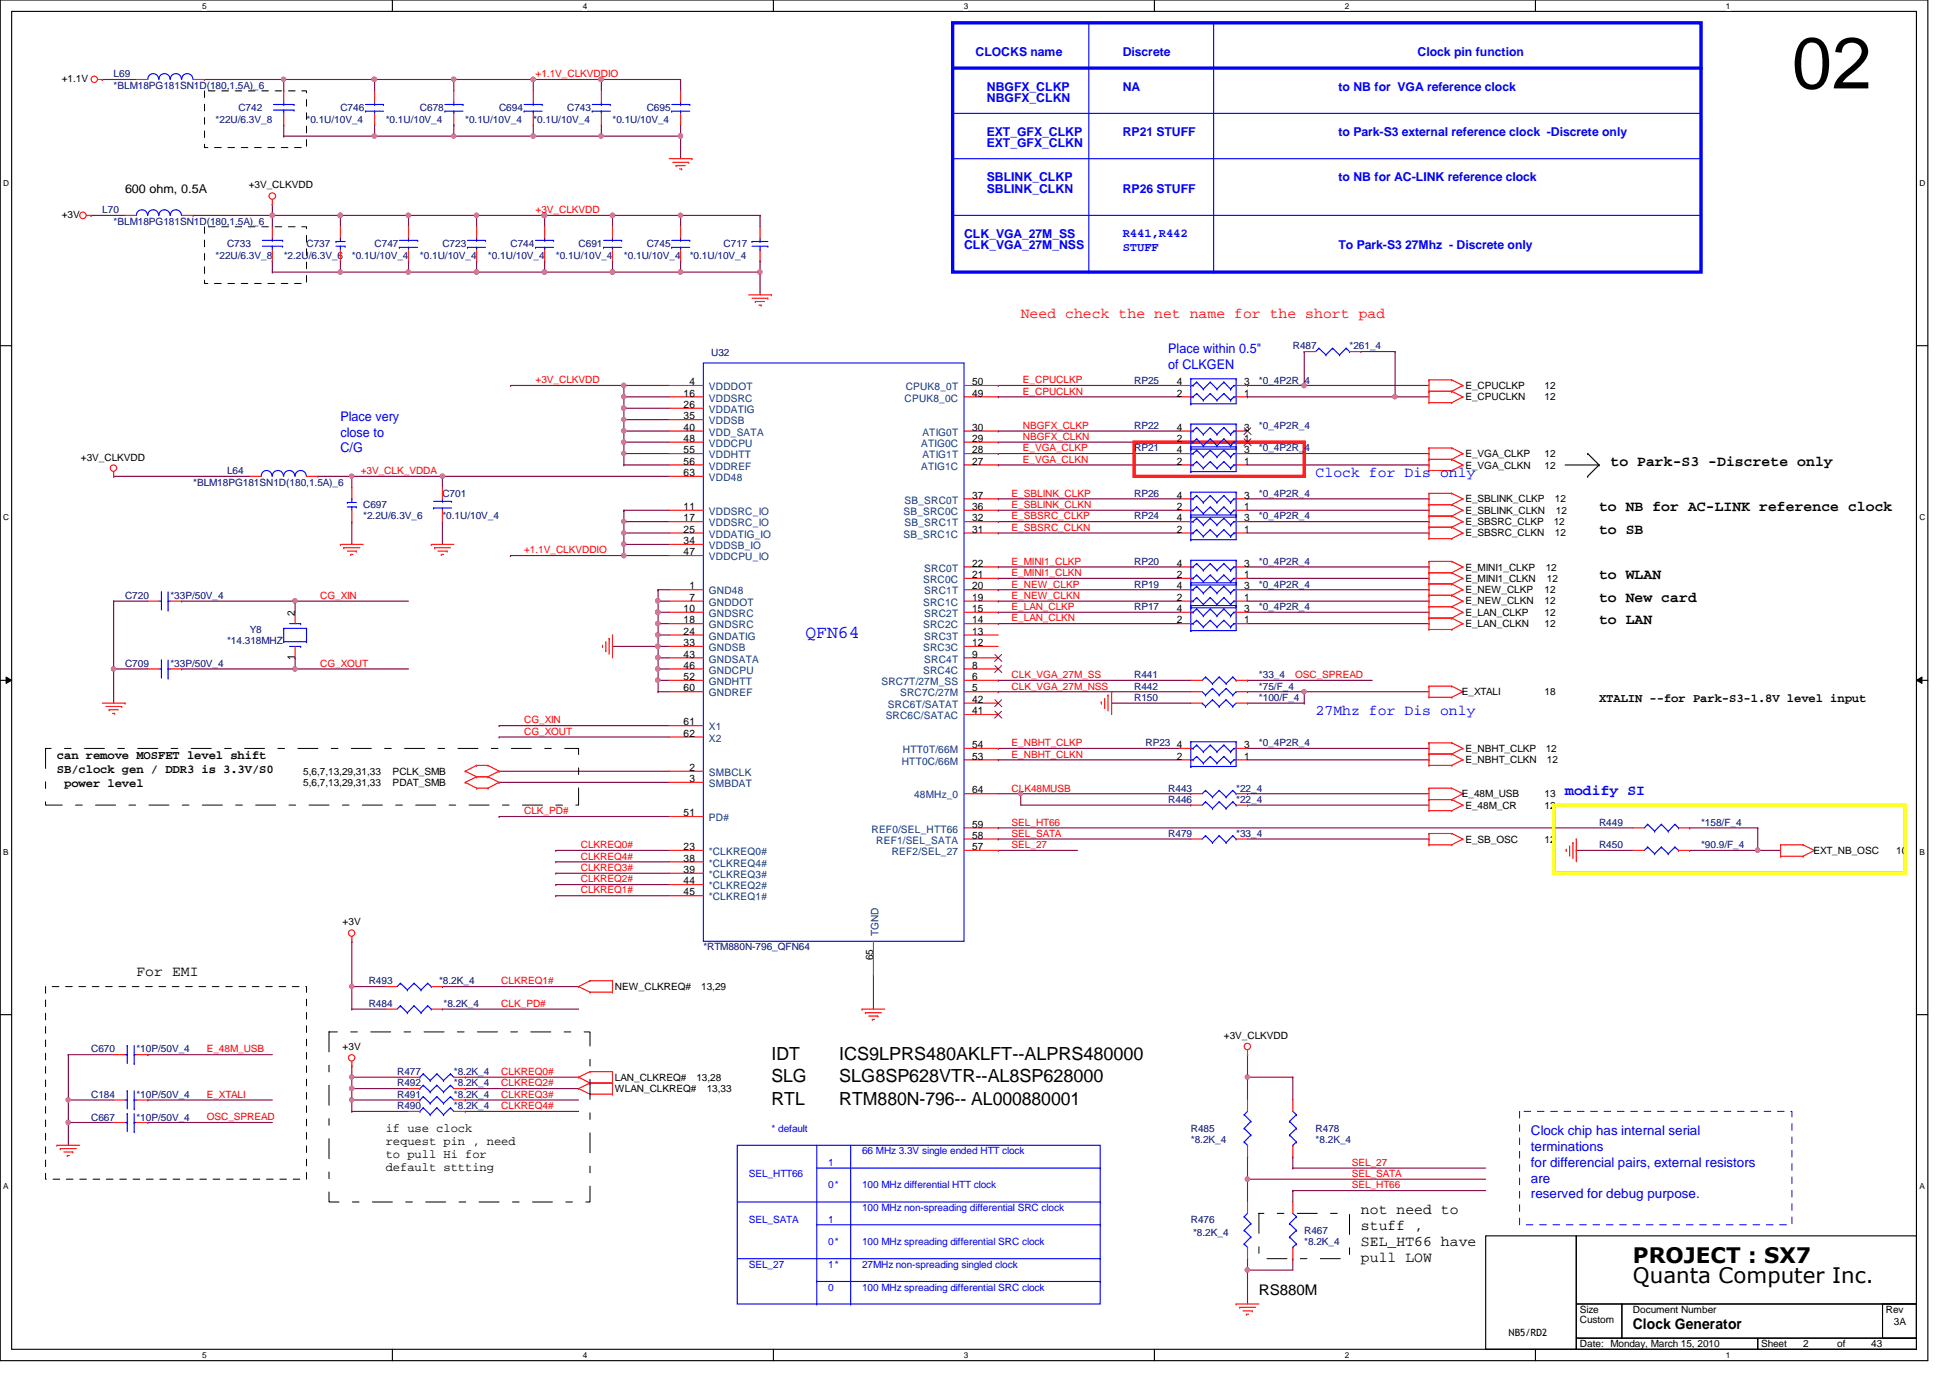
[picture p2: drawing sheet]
<svg xmlns="http://www.w3.org/2000/svg" width="297mm" height="210mm" viewBox="0 0 297 210" stroke-linecap="round" stroke-linejoin="round" font-family="sans-serif">
<defs><g id="words">
<text font-size="11" x="273" y="13.5">02</text>
<g font-size="3.3">
<text x="248.7" y="195.5">Quanta Computer Inc.</text>
<text x="248.7" y="192.4">PROJECT : SX7</text>
</g>
<text font-size="2.8" fill="#00f" x="122.7" y="97.2">QFN64</text>
<g font-size="2.8">
<text x="117.5" y="161.4">IDT</text>
<text x="127.8" y="161.4">ICS9LPRS480AKLFT--ALPRS480000</text>
<text x="117.5" y="164.8">SLG</text>
<text x="127.8" y="164.8">SLG8SP628VTR--AL8SP628000</text>
<text x="117.5" y="168.3">RTL</text>
<text x="127.8" y="168.3">RTM880N-796-- AL000880001</text>
</g>
<text font-size="2.2" fill="#f00" x="155.5" y="48.5">Need check the net name for the short pad</text>
<g font-size="2.2">
<text x="245.3" y="71">to Park-S3 -Discrete only</text>
<text x="243.6" y="77.9">to NB for AC-LINK reference clock</text>
<text x="243.6" y="81.3">to SB</text>
<text x="243.6" y="88.2">to WLAN</text>
<text x="243.6" y="91.7">to New card</text>
<text x="243.6" y="95.1">to LAN</text>
<text x="20.8" y="148.6">For EMI</text>
<text x="207.3" y="184.9">not need to</text>
<text x="207.3" y="187.4">stuff ,</text>
<text x="207.3" y="189.8">SEL_HT66 have</text>
<text x="191.8" y="197.2">RS880M</text>
<text x="207.3" y="192.3">pull LOW</text>
<text x="248.7" y="202.4">Clock Generator</text>
</g>
<g font-size="2.2" fill="#00f">
<text x="200.4" y="72.6">Clock for Dis only</text>
<text x="200.4" y="108.9">27Mhz for Dis only</text>
<text x="238.4" y="121">modify SI</text>
</g>
<g font-size="2" fill="#00f">
<text x="178" y="53.7">Place within 0.5&quot;</text>
<text x="178" y="56.1">of CLKGEN</text>
<text x="51.9" y="64.1">Place very</text>
<text x="51.9" y="66.5">close to</text>
<text x="51.9" y="68.9">C/G</text>
<text x="233.2" y="172.9">Clock chip has internal serial</text>
<text x="233.2" y="175.3">terminations</text>
<text x="233.2" y="177.7">for differencial pairs, external resistors</text>
<text x="233.2" y="180.1">are</text>
<text x="233.2" y="182.5">reserved for debug purpose.</text>
</g>
<g font-size="1.9" fill="#00f">
<text x="148.6" y="8.6">CLOCKS name</text>
<text x="171" y="8.6">Discrete</text>
<text x="215.9" y="8.6">Clock pin function</text>
<text x="150.3" y="13.8">NBGFX_CLKP</text>
<text x="150.3" y="15.5">NBGFX_CLKN</text>
<text x="171" y="13.8">NA</text>
<text x="203.9" y="13.8">to NB for VGA reference clock</text>
<text x="150.3" y="20.7">EXT_GFX_CLKP</text>
<text x="150.3" y="22.4">EXT_GFX_CLKN</text>
<text x="171" y="20.7">RP21 STUFF</text>
<text x="203.9" y="20.7">to Park-S3 external reference clock -Discrete only</text>
<text x="150.3" y="27.6">SBLINK_CLKP</text>
<text x="150.3" y="29.3">SBLINK_CLKN</text>
<text x="171" y="29.3">RP26 STUFF</text>
<text x="203.9" y="27.6">to NB for AC-LINK reference clock</text>
<text x="146.9" y="36.2">CLK_VGA_27M_SS</text>
<text x="146.9" y="38">CLK_VGA_27M_NSS</text>
<text x="171" y="36.1">R441,R442</text>
<text x="171" y="38.2">STUFF</text>
<text x="203.9" y="38">To Park-S3 27Mhz - Discrete only</text>
</g>
<g font-size="1.9">
<text x="19" y="29.3">600 ohm, 0.5A</text>
<text x="243.6" y="106.9">XTALIN --for Park-S3-1.8V level input</text>
<text x="8.7" y="115.6">can remove MOSFET level shift</text>
<text x="8.7" y="117.7">SB/clock gen / DDR3 is 3.3V/S0</text>
<text x="9.8" y="119.8">power level</text>
<text x="58.8" y="172.5">if use clock</text>
<text x="58.8" y="174.5">request pin , need</text>
<text x="58.8" y="176.4">to pull Hi for</text>
<text x="58.8" y="178.4">default sttting</text>
</g>
<g font-size="1.6">
<text x="105" y="58.7">4</text>
<text x="148.1" y="58.7">50</text>
<text x="179.3" y="58.7">4</text>
<text x="189.5" y="58.7">3</text>
<text x="104.1" y="62.1">26</text>
<text x="104.1" y="63.9">35</text>
<text x="104.1" y="60.4">16</text>
<text x="104.1" y="65.6">40</text>
<text x="148.1" y="65.6">30</text>
<text x="148.1" y="60.4">49</text>
<text x="179.3" y="65.6">4</text>
<text x="179.3" y="60.4">2</text>
<text x="189.5" y="65.6">3</text>
<text x="189.5" y="60.4">1</text>
<text x="104.1" y="67.3">48</text>
<text x="104.1" y="69">55</text>
<text x="104.1" y="70.8">56</text>
<text x="148.1" y="70.8">27</text>
<text x="148.1" y="69">28</text>
<text x="148.1" y="67.3">29</text>
<text x="179.3" y="67.3">2</text>
<text x="179.3" y="70.8">2</text>
<text x="179.3" y="69">4</text>
<text x="189.5" y="67.3">1</text>
<text x="189.5" y="70.8">1</text>
<text x="189.5" y="69">3</text>
<text x="104.1" y="77.7">11</text>
<text x="104.1" y="72.5">63</text>
<text x="148.1" y="77.7">36</text>
<text x="148.1" y="75.9">37</text>
<text x="179.3" y="77.7">2</text>
<text x="179.3" y="75.9">4</text>
<text x="189.5" y="77.7">1</text>
<text x="189.5" y="75.9">3</text>
<text x="104.1" y="79.4">17</text>
<text x="104.1" y="81.2">25</text>
<text x="104.1" y="82.9">34</text>
<text x="148.1" y="79.4">32</text>
<text x="148.1" y="81.2">31</text>
<text x="179.3" y="81.2">2</text>
<text x="179.3" y="79.4">4</text>
<text x="189.5" y="81.2">1</text>
<text x="189.5" y="79.4">3</text>
<text x="104.1" y="84.6">47</text>
<text x="105" y="89.8">1</text>
<text x="148.1" y="89.8">20</text>
<text x="148.1" y="88.1">21</text>
<text x="148.1" y="86.3">22</text>
<text x="179.3" y="88.1">2</text>
<text x="179.3" y="86.3">4</text>
<text x="179.3" y="89.8">4</text>
<text x="189.5" y="88.1">1</text>
<text x="189.5" y="86.3">3</text>
<text x="189.5" y="89.8">3</text>
<text x="44.9" y="93.8" transform="rotate(-90 44.9 93.8)">2</text>
<text x="104.1" y="93.2">10</text>
<text x="104.1" y="95">18</text>
<text x="105" y="91.5">7</text>
<text x="148.1" y="95">14</text>
<text x="148.1" y="93.2">15</text>
<text x="148.1" y="91.5">19</text>
<text x="179.3" y="95">2</text>
<text x="179.3" y="93.2">4</text>
<text x="179.3" y="91.5">2</text>
<text x="189.5" y="95">1</text>
<text x="189.5" y="93.2">3</text>
<text x="189.5" y="91.5">1</text>
<text x="44.9" y="100.5" transform="rotate(-90 44.9 100.5)">1</text>
<text x="104.1" y="96.7">24</text>
<text x="104.1" y="98.4">33</text>
<text x="104.1" y="100.2">43</text>
<text x="104.1" y="101.9">46</text>
<text x="148.1" y="101.9">8</text>
<text x="148.1" y="100.2">9</text>
<text x="148.1" y="98.4">12</text>
<text x="148.1" y="96.7">13</text>
<text x="104.1" y="103.6">52</text>
<text x="104.1" y="105.3">60</text>
<text x="148.1" y="105.3">5</text>
<text x="148.1" y="103.6">6</text>
<text x="148.1" y="107.1">42</text>
<text x="104.1" y="110.5">61</text>
<text x="104.1" y="112.2">62</text>
<text x="148.1" y="108.8">41</text>
<text x="148.1" y="114">54</text>
<text x="179.3" y="114">4</text>
<text x="189.5" y="114">3</text>
<text x="105" y="117.4">2</text>
<text x="105" y="119.1">3</text>
<text x="148.1" y="115.7">53</text>
<text x="179.3" y="115.7">2</text>
<text x="189.5" y="115.7">1</text>
<text x="104.1" y="124.3">51</text>
<text x="148.1" y="120.9">64</text>
<text x="104.1" y="129.5">23</text>
<text x="104.1" y="131.2">38</text>
<text x="148.1" y="129.5">57</text>
<text x="148.1" y="127.8">58</text>
<text x="148.1" y="126.1">59</text>
<text x="104.1" y="133">39</text>
<text x="104.1" y="134.7">44</text>
<text x="104.1" y="136.4">45</text>
<text x="133" y="146.3" transform="rotate(-90 133 146.3)">65</text>
</g>
<g font-size="1.6" fill="#004080">
<text x="108" y="59.4">VDDDOT</text>
<text x="138" y="59.4">CPUK8_0T</text>
<text x="108" y="62.9">VDDATIG</text>
<text x="108" y="64.6">VDDSB</text>
<text x="108" y="61.2">VDDSRC</text>
<text x="137.8" y="61.2">CPUK8_0C</text>
<text x="108" y="68.1">VDDCPU</text>
<text x="108" y="69.8">VDDHTT</text>
<text x="108" y="71.5">VDDREF</text>
<text x="108" y="66.4">VDD_SATA</text>
<text x="140.3" y="71.5">ATIG1C</text>
<text x="140.3" y="68.1">ATIG0C</text>
<text x="140.5" y="69.8">ATIG1T</text>
<text x="140.5" y="66.4">ATIG0T</text>
<text x="108" y="73.3">VDD48</text>
<text x="137.8" y="76.7">SB_SRC0T</text>
<text x="108" y="78.4">VDDSRC_IO</text>
<text x="108" y="80.2">VDDSRC_IO</text>
<text x="108" y="81.9">VDDATIG_IO</text>
<text x="108" y="83.7">VDDSB_IO</text>
<text x="137.6" y="78.4">SB_SRC0C</text>
<text x="137.6" y="81.9">SB_SRC1C</text>
<text x="137.8" y="80.2">SB_SRC1T</text>
<text x="108" y="85.3">VDDCPU_IO</text>
<text x="140.6" y="88.8">SRC0C</text>
<text x="140.8" y="87.1">SRC0T</text>
<text x="108" y="90.6">GND48</text>
<text x="108" y="92.3">GNDDOT</text>
<text x="108" y="94">GNDSRC</text>
<text x="108" y="95.7">GNDSRC</text>
<text x="140.6" y="95.7">SRC2C</text>
<text x="140.6" y="92.3">SRC1C</text>
<text x="140.8" y="94">SRC2T</text>
<text x="140.8" y="90.6">SRC1T</text>
<text x="108" y="97.5">GNDATIG</text>
<text x="108" y="99.2">GNDSB</text>
<text x="108" y="100.9">GNDSATA</text>
<text x="140.6" y="99.2">SRC3C</text>
<text x="140.8" y="100.9">SRC4T</text>
<text x="140.8" y="97.5">SRC3T</text>
<text x="108" y="102.6">GNDCPU</text>
<text x="108" y="104.4">GNDHTT</text>
<text x="108" y="106.1">GNDREF</text>
<text x="134.3" y="104.4">SRC7T/27M_SS</text>
<text x="135.3" y="107.8">SRC6T/SATAT</text>
<text x="137.1" y="106.1">SRC7C/27M</text>
<text x="140.6" y="102.6">SRC4C</text>
<text x="108" y="111.3">X1</text>
<text x="108" y="113">X2</text>
<text x="134.9" y="109.6">SRC6C/SATAC</text>
<text x="108" y="118.2">SMBCLK</text>
<text x="108" y="119.9">SMBDAT</text>
<text x="137.4" y="116.5">HTT0C/66M</text>
<text x="137.5" y="114.7">HTT0T/66M</text>
<text x="108" y="125.1">PD#</text>
<text x="139.2" y="121.6">48MHz_0</text>
<text x="108" y="130.3">*CLKREQ0#</text>
<text x="108" y="132">*CLKREQ4#</text>
<text x="132.8" y="126.8">REF0/SEL_HTT66</text>
<text x="133.5" y="128.5">REF1/SEL_SATA</text>
<text x="135.8" y="130.3">REF2/SEL_27</text>
<text x="108" y="133.7">*CLKREQ3#</text>
<text x="108" y="135.5">*CLKREQ2#</text>
<text x="108" y="137.2">*CLKREQ1#</text>
<text x="133.8" y="142.5" transform="rotate(-90 133.8 142.5)">TGND</text>
</g>
<g font-size="1.5" fill="#000080">
<text x="17.3" y="11.8">L69</text>
<text x="17.3" y="13.5">*BLM18PG181SN1D(180,1.5A)_6</text>
<text x="36.3" y="16.9">C742</text>
<text x="51.9" y="16.9">C746</text>
<text x="64" y="16.9">C678</text>
<text x="76" y="16.9">C694</text>
<text x="86.4" y="16.9">C743</text>
<text x="98.5" y="16.9">C695</text>
<text x="32.8" y="18.7">*22U/6.3V_8</text>
<text x="46.7" y="18.7">*0.1U/10V_4</text>
<text x="58.8" y="18.7">*0.1U/10V_4</text>
<text x="70.9" y="18.7">*0.1U/10V_4</text>
<text x="81.2" y="18.7">*0.1U/10V_4</text>
<text x="93.3" y="18.7">*0.1U/10V_4</text>
<text x="15.6" y="32.5">L70</text>
<text x="17.3" y="34.2">*BLM18PG181SN1D(180,1.5A)_6</text>
<text x="32.8" y="39.4">*22U/6.3V_8</text>
<text x="34.6" y="37.7">C733</text>
<text x="43.2" y="39.4">*2.2U/6.3V_6</text>
<text x="46.7" y="37.7">C737</text>
<text x="53.6" y="39.4">*0.1U/10V_4</text>
<text x="57.1" y="37.7">C747</text>
<text x="64" y="39.4">*0.1U/10V_4</text>
<text x="67.4" y="37.7">C723</text>
<text x="74.3" y="39.4">*0.1U/10V_4</text>
<text x="77.8" y="37.7">C744</text>
<text x="84.7" y="39.4">*0.1U/10V_4</text>
<text x="88.1" y="37.7">C691</text>
<text x="95" y="39.4">*0.1U/10V_4</text>
<text x="98.5" y="37.7">C745</text>
<text x="105.1" y="39.4">*0.1U/10V_4</text>
<text x="110.2" y="37.7">C717</text>
<text x="196.9" y="53.2">R487</text>
<text x="205.6" y="53.2">*261_4</text>
<text x="108.3" y="54.3">U32</text>
<text x="172.8" y="58.4">RP25</text>
<text x="191.8" y="58.4">*0_4P2R_4</text>
<text x="172.8" y="65.3">RP22</text>
<text x="191.8" y="65.3">*0_4P2R_4</text>
<text x="172.8" y="68.7">RP21</text>
<text x="191.8" y="68.7">*0_4P2R_4</text>
<text x="29.4" y="74">*BLM18PG181SN1D(180,1.5A)_6</text>
<text x="34.6" y="72.2">L64</text>
<text x="55.3" y="77.4">C697</text>
<text x="67.4" y="75.7">C701</text>
<text x="172.8" y="75.7">RP26</text>
<text x="191.8" y="75.7">*0_4P2R_4</text>
<text x="55.3" y="79.1">*2.2U/6.3V_6</text>
<text x="67.4" y="79.1">*0.1U/10V_4</text>
<text x="172.8" y="79.1">RP24</text>
<text x="191.8" y="79.1">*0_4P2R_4</text>
<text x="172.8" y="86">RP20</text>
<text x="172.8" y="89.5">RP19</text>
<text x="191.8" y="86">*0_4P2R_4</text>
<text x="191.8" y="89.5">*0_4P2R_4</text>
<text x="19" y="91.2">C720</text>
<text x="25.9" y="91.2">*33P/50V_4</text>
<text x="172.8" y="93">RP17</text>
<text x="191.8" y="93">*0_4P2R_4</text>
<text x="19" y="101.6">C709</text>
<text x="25.9" y="101.6">*33P/50V_4</text>
<text x="34.6" y="98.1">*14.318MHZ</text>
<text x="38.1" y="96.4">Y8</text>
<text x="172.8" y="103.3">R441</text>
<text x="172.8" y="106.8">R150</text>
<text x="172.8" y="105">R442</text>
<text x="191.8" y="103.3">*33_4</text>
<text x="191.8" y="106.8">*100/F_4</text>
<text x="191.8" y="105">*75/F_4</text>
<text x="174.5" y="113.7">RP23</text>
<text x="191.8" y="113.7">*0_4P2R_4</text>
<text x="178" y="120.6">R443</text>
<text x="178" y="122.3">R446</text>
<text x="188.3" y="120.6">*22_4</text>
<text x="188.3" y="122.3">*22_4</text>
<text x="243.6" y="125.8">R449</text>
<text x="259.1" y="125.8">*158/F_4</text>
<text x="178" y="127.5">R479</text>
<text x="188.3" y="127.5">*33_4</text>
<text x="243.6" y="129.2">R450</text>
<text x="259.1" y="129.2">*90.9/F_4</text>
<text x="56.2" y="149.9">R493</text>
<text x="66.9" y="149.9">*8.2K_4</text>
<text x="107.1" y="144.8">*RTM880N-796_QFN64</text>
<text x="56.2" y="153.4">R484</text>
<text x="67.6" y="153.4">*8.2K_4</text>
<text x="13.9" y="160.3">C670</text>
<text x="20.8" y="160.3">*10P/50V_4</text>
<text x="13.9" y="167.2">C184</text>
<text x="20.8" y="167.2">*10P/50V_4</text>
<text x="60.5" y="165.5">R492</text>
<text x="60.5" y="167.2">R491</text>
<text x="60.5" y="163.7">R477</text>
<text x="69.1" y="165.5">*8.2K_4</text>
<text x="69.1" y="167.2">*8.2K_4</text>
<text x="69.1" y="163.7">*8.2K_4</text>
<text x="13.9" y="170.7">C667</text>
<text x="20.8" y="170.7">*10P/50V_4</text>
<text x="60.5" y="169">R490</text>
<text x="69.1" y="169">*8.2K_4</text>
<text x="181.4" y="172.4">R485</text>
<text x="200.4" y="172.4">R478</text>
<text x="181.4" y="174.1">*8.2K_4</text>
<text x="200.4" y="174.1">*8.2K_4</text>
<text x="181.4" y="186.2">R476</text>
<text x="181.7" y="188.3">*8.2K_4</text>
<text x="198.7" y="188">R467</text>
<text x="198.7" y="189.7">*8.2K_4</text>
</g>
<g font-size="1.5" fill="#f00">
<text x="81.6" y="11.8">+1.1V_CLKVDDIO</text>
<text x="81.6" y="32.5">+3V_CLKVDD</text>
<text x="81.6" y="58.4">+3V_CLKVDD</text>
<text x="155.8" y="58.4">E_CPUCLKP</text>
<text x="155.8" y="65.3">NBGFX_CLKP</text>
<text x="155.8" y="60.1">E_CPUCLKN</text>
<text x="155.8" y="68.7">E_VGA_CLKP</text>
<text x="155.8" y="70.5">E_VGA_CLKN</text>
<text x="155.8" y="67">NBGFX_CLKN</text>
<text x="54.9" y="72.2">+3V_CLK_VDDA</text>
<text x="154.1" y="77.4">E_SBLINK_CLKN</text>
<text x="154.1" y="75.6">E_SBLINK_CLKP</text>
<text x="154.1" y="79.1">E_SBSRC_CLKP</text>
<text x="154.1" y="80.9">E_SBSRC_CLKN</text>
<text x="79.8" y="84.3">+1.1V_CLKVDDIO</text>
<text x="154.1" y="87.8">E_MINI1_CLKN</text>
<text x="154.1" y="86">E_MINI1_CLKP</text>
<text x="154.1" y="89.5">E_NEW_CLKP</text>
<text x="48.8" y="91.2">CG_XIN</text>
<text x="154.1" y="91.2">E_NEW_CLKN</text>
<text x="154.1" y="92.9">E_LAN_CLKP</text>
<text x="154.1" y="94.7">E_LAN_CLKN</text>
<text x="48.8" y="101.6">CG_XOUT</text>
<text x="154.1" y="103.3">CLK_VGA_27M_SS</text>
<text x="154.1" y="105">CLK_VGA_27M_NSS</text>
<text x="197.3" y="103.3">OSC_SPREAD</text>
<text x="79.8" y="110.2">CG_XIN</text>
<text x="79.8" y="111.9">CG_XOUT</text>
<text x="154.1" y="113.7">E_NBHT_CLKP</text>
<text x="154.1" y="115.4">E_NBHT_CLKN</text>
<text x="79.8" y="124">CLK_PD#</text>
<text x="154.1" y="120.6">CLK48MUSB</text>
<text x="154.1" y="125.8">SEL_HT66</text>
<text x="88.5" y="130.9">CLKREQ4#</text>
<text x="88.5" y="129.2">CLKREQ0#</text>
<text x="154.1" y="129.2">SEL_27</text>
<text x="154.1" y="127.5">SEL_SATA</text>
<text x="88.5" y="136.1">CLKREQ1#</text>
<text x="88.5" y="134.4">CLKREQ2#</text>
<text x="88.5" y="132.7">CLKREQ3#</text>
<text x="76.4" y="149.9">CLKREQ1#</text>
<text x="76.4" y="153.4">CLK_PD#</text>
<text x="31.5" y="160.3">E_48M_USB</text>
<text x="31.5" y="167.2">E_XTALI</text>
<text x="76.4" y="167.2">CLKREQ3#</text>
<text x="76.4" y="163.7">CLKREQ0#</text>
<text x="76.4" y="165.5">CLKREQ2#</text>
<text x="31.5" y="170.6">OSC_SPREAD</text>
<text x="76.4" y="169">CLKREQ4#</text>
<text x="205.9" y="179.3">SEL_SATA</text>
<text x="205.9" y="177.6">SEL_27</text>
<text x="205.9" y="181">SEL_HT66</text>
</g>
<g font-size="1.5">
<text x="9.4" y="12.4">+1.1V</text>
<text x="37.9" y="28.7">+3V_CLKVDD</text>
<text x="9.4" y="33.2">+3V</text>
<text x="223.2" y="59.3">E_CPUCLKP</text>
<text x="235.3" y="59.3">12</text>
<text x="223.2" y="61">E_CPUCLKN</text>
<text x="235.3" y="61">12</text>
<text x="12.3" y="70.1">+3V_CLKVDD</text>
<text x="223.2" y="69.6">E_VGA_CLKP</text>
<text x="223.2" y="71.4">E_VGA_CLKN</text>
<text x="235.3" y="69.6">12</text>
<text x="235.3" y="71.4">12</text>
<text x="223.2" y="76.5">E_SBLINK_CLKP</text>
<text x="236.9" y="76.5">12</text>
<text x="223.2" y="78.3">E_SBLINK_CLKN</text>
<text x="223.2" y="80">E_SBSRC_CLKP</text>
<text x="223.2" y="81.7">E_SBSRC_CLKN</text>
<text x="236.7" y="80">12</text>
<text x="236.9" y="81.7">12</text>
<text x="237" y="78.3">12</text>
<text x="223.2" y="86.9">E_MINI1_CLKP</text>
<text x="223.2" y="88.6">E_MINI1_CLKN</text>
<text x="235.5" y="86.9">12</text>
<text x="235.6" y="88.6">12</text>
<text x="223.2" y="90.3">E_NEW_CLKP</text>
<text x="223.2" y="92.1">E_NEW_CLKN</text>
<text x="223.2" y="93.8">E_LAN_CLKP</text>
<text x="223.2" y="95.5">E_LAN_CLKN</text>
<text x="235.3" y="93.8">12</text>
<text x="235.3" y="90.3">12</text>
<text x="235.3" y="92.1">12</text>
<text x="235.3" y="95.5">12</text>
<text x="222.7" y="105.9">E_XTALI</text>
<text x="235.3" y="105.9">18</text>
<text x="46.2" y="119.7">5,6,7,13,29,31,33</text>
<text x="46.2" y="118">5,6,7,13,29,31,33</text>
<text x="59.8" y="119.7">PDAT_SMB</text>
<text x="59.8" y="118">PCLK_SMB</text>
<text x="223.2" y="114.6">E_NBHT_CLKP</text>
<text x="223.2" y="116.2">E_NBHT_CLKN</text>
<text x="235.5" y="114.6">12</text>
<text x="235.6" y="116.2">12</text>
<text x="222.7" y="121.5">E_48M_USB</text>
<text x="223.2" y="123.2">E_48M_CR</text>
<text x="235.3" y="121.5">13</text>
<text x="235.3" y="123.2">12</text>
<text x="223.2" y="128.4">E_SB_OSC</text>
<text x="235.3" y="128.4">12</text>
<text x="276.2" y="130.1">EXT_NB_OSC</text>
<text x="288.8" y="130.1">10</text>
<text x="52.2" y="141">+3V</text>
<text x="93.7" y="150.8">NEW_CLKREQ#</text>
<text x="106.8" y="150.8">13,29</text>
<text x="52.2" y="160">+3V</text>
<text x="186.4" y="158.2">+3V_CLKVDD</text>
<text x="93.7" y="164.6">LAN_CLKREQ#</text>
<text x="93.7" y="166.4">WLAN_CLKREQ#</text>
<text x="106.1" y="164.6">13,28</text>
<text x="107.7" y="166.4">13,33</text>
<text x="229.8" y="203.6">NB5/RD2</text>
<text x="240.7" y="200">Size</text>
<text x="240.7" y="201.6">Custom</text>
<text x="248.7" y="200">Document Number</text>
<text x="287.3" y="200">Rev</text>
<text x="288.5" y="201.8">3A</text>
<text x="240.7" y="205.2">Date: Monday, March 15, 2010</text>
<text x="268.3" y="205.2">Sheet</text>
<text x="274.7" y="205.2">2</text>
<text x="279.9" y="205.2">of</text>
<text x="285" y="205.2">43</text>
</g>
<g font-size="1.5" fill="#00f">
<text x="117.5" y="172.4">* default</text>
<text x="114" y="179.3">SEL_HTT66</text>
<text x="126.2" y="177.6">1</text>
<text x="131.3" y="175.9">66 MHz 3.3V single ended HTT clock</text>
<text x="126.2" y="181">0*</text>
<text x="131.3" y="181">100 MHz differential HTT clock</text>
<text x="131.3" y="184.5">100 MHz non-spreading differential SRC clock</text>
<text x="114" y="186.2">SEL_SATA</text>
<text x="126.2" y="189.7">0*</text>
<text x="126.2" y="186.2">1</text>
<text x="131.3" y="189.7">100 MHz spreading differential SRC clock</text>
<text x="114" y="193.1">SEL_27</text>
<text x="126.2" y="193.1">1*</text>
<text x="126.2" y="196.6">0</text>
<text x="131.3" y="196.6">100 MHz spreading differential SRC clock</text>
<text x="131.3" y="193.1">27MHz non-spreading singled clock</text>
</g>
<g font-size="1.3">
<text x="30.8" y="1.4">5</text>
<text x="88.8" y="1.4">4</text>
<text x="146.8" y="1.4">3</text>
<text x="204.8" y="1.4">2</text>
<text x="262.9" y="1.4">1</text>
<text x=".5" y="28.3">D</text>
<text x="292.4" y="28.3">D</text>
<text x=".5" y="79.2">C</text>
<text x="292.4" y="79.2">C</text>
<text x=".5" y="130.2">B</text>
<text x="292.4" y="130.2">B</text>
<text x=".5" y="181.1">A</text>
<text x="292.4" y="181.1">A</text>
<text x="30.8" y="206.9">5</text>
<text x="88.8" y="206.9">4</text>
<text x="146.8" y="206.9">3</text>
<text x="204.8" y="206.9">2</text>
<text x="262.9" y="206.9">1</text>
</g>
</g></defs>
<path d="M0 0h293.7v207.3h-293.7zM1.8 1.7h290.1v203.8h-290.1z" fill="none" stroke="#000" stroke-width=".17"/>
<g fill="#fff">
<path d="M30.8 .2h.7v1.4h-.7z"/>
<path d="M30.8 205.7h.7v1.4h-.7z"/>
</g>
<path d="M59.8 0v1.7M59.8 205.5v1.8" fill="none" stroke="#000" stroke-width=".17"/>
<g fill="#fff">
<path d="M88.8 .2h.6v1.4h-.6z"/>
<path d="M88.8 205.7h.6v1.4h-.6z"/>
</g>
<path d="M117.8 0v1.7M117.8 205.5v1.8" fill="none" stroke="#000" stroke-width=".17"/>
<g fill="#fff">
<path d="M146.8 .2h.7v1.4h-.7z"/>
<path d="M146.8 205.7h.7v1.4h-.7z"/>
</g>
<path d="M175.8 0v1.7M175.8 205.5v1.8" fill="none" stroke="#000" stroke-width=".17"/>
<g fill="#fff">
<path d="M204.8 .2h.7v1.4h-.7z"/>
<path d="M204.8 205.7h.7v1.4h-.7z"/>
</g>
<path d="M233.9 0v1.7M233.9 205.5v1.8" fill="none" stroke="#000" stroke-width=".17"/>
<g fill="#fff">
<path d="M262.9 .2h.7v1.4h-.7z"/>
<path d="M262.9 205.7h.7v1.4h-.7z"/>
<path d="M.5 27.2h.9v1.4h-.9z"/>
<path d="M292.4 27.2h.9v1.4h-.9z"/>
<path d="M.5 78.1h.9v1.4h-.9z"/>
<path d="M292.4 78.1h.9v1.4h-.9z"/>
</g>
<path d="M0 52.7h1.8M291.9 52.7h1.8" fill="none" stroke="#000" stroke-width=".17"/>
<g fill="#fff">
<path d="M.5 129.1h.8v1.4h-.8z"/>
<path d="M292.4 129.1h.8v1.4h-.8z"/>
</g>
<path d="M0 103.6h1.8M291.9 103.6h1.8" fill="none" stroke="#000" stroke-width=".17"/>
<path d="M.9 103.1l.9 .5-.9 .5zM291.9 103.6l.9-.5v1z" fill="#000"/>
<path d="M.9 103.1l.9 .5-.9 .5zM291.9 103.6l.9-.5v1z" fill="none" stroke="#000" stroke-width=".15"/>
<g fill="#fff">
<path d="M.5 180h.8v1.4h-.8z"/>
<path d="M292.4 180h.8v1.4h-.8z"/>
</g>
<path d="M0 154.6h1.8M291.9 154.6h1.8" fill="none" stroke="#000" stroke-width=".17"/>
<g fill="none" stroke="#800040" stroke-width=".17">
<path d="M15.6 12.1h.1M15.6 12.1h5.2M69.1 12.1h.1M69.1 12.1v1.7M81.2 12.1h.1M81.2 12.1h10.4M13.9 32.8h.1M13.9 32.8h5.1M29.4 32.8h.1M29.4 32.8h12.1M41.5 39.8h.1M41.5 39.8v1.6"/>
<path d="M51.9 32.8h.1M51.9 32.8v1.7M93.3 32.8h.1M93.3 32.8v1.7"/>
</g>
<circle cx="91.6" cy="12.1" r=".33" fill="#f0f"/>
<circle cx="91.6" cy="12.1" r=".33" fill="none" stroke="#f0f" stroke-width=".17"/>
<circle cx="81.2" cy="12.1" r=".32" fill="#f0f"/>
<circle cx="81.2" cy="12.1" r=".32" fill="none" stroke="#f0f" stroke-width=".17"/>
<path d="M91.6 12.1h.1M91.6 12.1h12.1" fill="none" stroke="#800040" stroke-width=".17"/>
<circle cx="91.6" cy="12.1" r=".33" fill="#f0f"/>
<circle cx="91.6" cy="12.1" r=".33" fill="none" stroke="#f0f" stroke-width=".17"/>
<path d="M57.1 12.1h.1M57.1 12.1h12" fill="none" stroke="#800040" stroke-width=".17"/>
<circle cx="69.1" cy="12.1" r=".32" fill="#f0f"/>
<circle cx="69.1" cy="12.1" r=".32" fill="none" stroke="#f0f" stroke-width=".17"/>
<circle cx="57" cy="12.1" r=".33" fill="#f0f"/>
<circle cx="57" cy="12.1" r=".33" fill="none" stroke="#f0f" stroke-width=".17"/>
<path d="M69.1 12.1h.1M69.1 12.1h12.1" fill="none" stroke="#800040" stroke-width=".17"/>
<circle cx="81.2" cy="12.1" r=".32" fill="#f0f"/>
<circle cx="81.2" cy="12.1" r=".32" fill="none" stroke="#f0f" stroke-width=".17"/>
<circle cx="69.1" cy="12.1" r=".32" fill="#f0f"/>
<circle cx="69.1" cy="12.1" r=".32" fill="none" stroke="#f0f" stroke-width=".17"/>
<g fill="none" stroke="#800040" stroke-width=".17">
<path d="M31.2 12.1h.1M31.2 12.1h12M57.1 12.1h.1M57.1 12.1v1.7M81.2 12.1h.1M81.2 12.1v1.7M91.6 12.1h.1M91.6 12.1v1.7M103.7 12.1h.1M103.7 12.1v1.7M72.6 39.8h.1M72.6 39.8v1.6"/>
<path d="M103.7 32.8h.1M103.7 32.8h12.1M95 67.4h.1M95 67.4h6.9M95 82.9h.1M95 82.9v1.7M95 82.9h6.9M76 117.5h.1M76 117.5h25.9"/>
</g>
<circle cx="95" cy="82.9" r=".33" fill="#f0f"/>
<circle cx="95" cy="82.9" r=".33" fill="none" stroke="#f0f" stroke-width=".17"/>
<path d="M95 77.7h.1M95 60.5h.1M95 60.5v1.7M95 77.7v1.8" fill="none" stroke="#800040" stroke-width=".17"/>
<circle cx="95" cy="62.2" r=".32" fill="#f0f"/>
<circle cx="95" cy="62.2" r=".32" fill="none" stroke="#f0f" stroke-width=".17"/>
<circle cx="95" cy="60.4" r=".32" fill="#f0f"/>
<circle cx="95" cy="60.4" r=".32" fill="none" stroke="#f0f" stroke-width=".17"/>
<path d="M95 65.7h.1M95 79.5h.1M95 65.7h6.9M95 79.5v1.7" fill="none" stroke="#800040" stroke-width=".17"/>
<circle cx="95" cy="79.4" r=".32" fill="#f0f"/>
<circle cx="95" cy="79.4" r=".32" fill="none" stroke="#f0f" stroke-width=".17"/>
<path d="M95 79.5h.1M95 77.7h.1M95 63.9h.1M95 79.5h6.9M95 77.7h6.9M95 63.9h6.9M95 81.2h.1M95 84.6h.1M95 81.2h6.9M95 84.6h6.9" fill="none" stroke="#800040" stroke-width=".17"/>
<circle cx="95" cy="84.6" r=".33" fill="#f0f"/>
<circle cx="95" cy="84.6" r=".33" fill="none" stroke="#f0f" stroke-width=".17"/>
<path d="M45 91.6h.1M45 91.6h17.2M76 124.4h.1M76 124.4h25.9M67.4 153.7h.1M67.4 153.7h20.7" fill="none" stroke="#800040" stroke-width=".17"/>
<circle cx="44.9" cy="91.5" r=".33" fill="#f0f"/>
<circle cx="44.9" cy="91.5" r=".33" fill="none" stroke="#f0f" stroke-width=".17"/>
<path d="M45 91.6h.1M45 91.6v1.7M45 101.9h.1M45 101.9h17.2" fill="none" stroke="#800040" stroke-width=".17"/>
<circle cx="44.9" cy="101.9" r=".33" fill="#f0f"/>
<circle cx="44.9" cy="101.9" r=".33" fill="none" stroke="#f0f" stroke-width=".17"/>
<path d="M67.4 72.6h.1M67.4 72.6h34.5M27.7 91.6h.1M27.7 91.6h17.3M27.7 101.9h.1M45 100.2h.1M45 100.2v1.7h-17.3M76 110.5h.1M76 112.3h.1M76 110.5h25.9M76 112.3h25.9" fill="none" stroke="#800040" stroke-width=".17"/>
<circle cx="67.4" cy="72.5" r=".33" fill="#f0f"/>
<circle cx="67.4" cy="72.5" r=".33" fill="none" stroke="#f0f" stroke-width=".17"/>
<path d="M67.4 72.6h.1M67.4 72.6v1.7M95 69.1h.1M95 69.1h6.9M196.9 181.4h.1M196.9 181.4h29.4" fill="none" stroke="#800040" stroke-width=".17"/>
<circle cx="95" cy="69.1" r=".32" fill="#f0f"/>
<circle cx="95" cy="69.1" r=".32" fill="none" stroke="#f0f" stroke-width=".17"/>
<g fill="none" stroke="#800040" stroke-width=".17">
<path d="M152.1 58.7h.1M152.1 58.7h27.6M152.1 69.1h.1M152.1 70.8h.1M152.1 67.4h.1M152.1 65.7h.1M152.1 60.5h.1M152.1 69.1h27.6M152.1 70.8h27.6M152.1 67.4h27.6M152.1 65.7h27.6M152.1 60.5h27.6"/>
<path d="M152.1 88.1h.1M152.1 86.4h.1M152.1 88.1h27.6M152.1 86.4h27.6M190 164.1h.1M190 164.1h6.9"/>
</g>
<circle cx="190" cy="164.1" r=".32" fill="#f0f"/>
<circle cx="190" cy="164.1" r=".32" fill="none" stroke="#f0f" stroke-width=".17"/>
<g fill="none" stroke="#800040" stroke-width=".17">
<path d="M17.3 72.6h.1M17.3 72.6h20.8M48.4 72.6h.1M48.4 72.6h5.2M53.6 72.6h.1M53.6 72.6v1.7M84.7 136.4h.1M84.7 134.7h.1M84.7 136.4h17.2M84.7 134.7h17.2M152.1 129.5h.1M152.1 129.5h12"/>
<path d="M190 179.6h.1M190 179.6h36.3M196.9 177.9h.1M196.9 176.2h.1M196.9 177.9h29.4M196.9 176.2v1.7"/>
</g>
<circle cx="53.6" cy="72.5" r=".32" fill="#f0f"/>
<circle cx="53.6" cy="72.5" r=".32" fill="none" stroke="#f0f" stroke-width=".17"/>
<g fill="none" stroke="#800040" stroke-width=".17">
<path d="M53.6 72.6h.1M53.6 79.5h.1M53.6 72.6h13.8M53.6 79.5v3.4M95 70.8h.1M95 70.8h6.9M152.1 77.7h.1M152.1 76h.1M152.1 79.5h.1M152.1 77.7h27.6M152.1 76h27.6M152.1 79.5h27.6"/>
<path d="M152.1 81.2h.1M152.1 81.2h27.6M76 119.2h.1M76 119.2h25.9M152.1 103.6h.1M152.1 103.6h29.3M84.7 131.3h.1M84.7 133h.1M84.7 129.5h.1M84.7 131.3h17.2M84.7 133h17.2M84.7 129.5h17.2"/>
<path d="M152.1 120.9h3.4M155.5 120.9h.1"/>
</g>
<circle cx="155.5" cy="120.9" r=".32" fill="#f0f"/>
<circle cx="155.5" cy="120.9" r=".32" fill="none" stroke="#f0f" stroke-width=".17"/>
<g fill="none" stroke="#800040" stroke-width=".17">
<path d="M83 39.8h.1M83 39.8v1.6M17.3 101.9h.1M17.3 101.9v5.2M152.1 105.4h.1M152.1 105.4h29.3M169.3 107.1h.1M169.3 107.1h12.1M190 107.1h.1M190 107.1h8.7M10.4 167.6h.1M10.4 167.6h6.9"/>
<path d="M22.5 160.7h.1M22.5 167.6h.1M22.5 171h.1M22.5 167.6h19M22.5 160.7h19M22.5 171h19M53.6 169.3h.1M53.6 165.8h.1M53.6 169.3h8.6M53.6 165.8h8.6M70.9 167.6h.1M70.9 169.3h.1"/>
<path d="M70.9 164.1h.1M70.9 165.8h.1M70.9 169.3h17.2M70.9 165.8h17.2M70.9 167.6h17.2M70.9 164.1h17.2"/>
</g>
<circle cx="17.3" cy="101.9" r=".33" fill="#f0f"/>
<circle cx="17.3" cy="101.9" r=".33" fill="none" stroke="#f0f" stroke-width=".17"/>
<path d="M95 81.2h.1M95 81.2v1.7" fill="none" stroke="#800040" stroke-width=".17"/>
<circle cx="95" cy="81.2" r=".32" fill="#f0f"/>
<circle cx="95" cy="81.2" r=".32" fill="none" stroke="#f0f" stroke-width=".17"/>
<path d="M77.8 58.7h.1M77.8 58.7h17.2M67.4 79.5h.1M67.4 79.5v3.4M77.8 84.6h.1M77.8 84.6h17.2M100.2 105.4h.1M100.2 103.6h.1M100.2 105.4h1.7M100.2 103.6v1.8" fill="none" stroke="#800040" stroke-width=".17"/>
<circle cx="100.2" cy="103.6" r=".33" fill="#f0f"/>
<circle cx="100.2" cy="103.6" r=".33" fill="none" stroke="#f0f" stroke-width=".17"/>
<g fill="none" stroke="#800040" stroke-width=".17">
<path d="M43.2 13.8h.1M43.2 12.1h.1M43.2 12.1v1.7M43.2 12.1h13.9M152.1 127.8h.1M152.1 127.8h29.3M155.5 120.9h.1M155.5 120.9v1.7h25.9M155.5 120.9h25.9M181.4 122.6h.1M181.4 120.9h.1M133.1 148.5h.1"/>
<path d="M133.1 148.5v5.2"/>
</g>
<circle cx="57" cy="12.1" r=".33" fill="#f0f"/>
<circle cx="57" cy="12.1" r=".33" fill="none" stroke="#f0f" stroke-width=".17"/>
<circle cx="43.2" cy="12.1" r=".32" fill="#f0f"/>
<circle cx="43.2" cy="12.1" r=".32" fill="none" stroke="#f0f" stroke-width=".17"/>
<path d="M53.6 167.6h.1M53.6 167.6h8.6" fill="none" stroke="#800040" stroke-width=".17"/>
<circle cx="53.6" cy="167.5" r=".32" fill="#f0f"/>
<circle cx="53.6" cy="167.5" r=".32" fill="none" stroke="#f0f" stroke-width=".17"/>
<path d="M190 58.7h.1M190 58.7h27.7M198.7 58.7h.1M207.3 53.6h.1M207.3 53.6h5.2" fill="none" stroke="#800040" stroke-width=".17"/>
<circle cx="198.6" cy="58.7" r=".33" fill="#f0f"/>
<circle cx="198.6" cy="58.7" r=".33" fill="none" stroke="#f0f" stroke-width=".17"/>
<path d="M212.5 60.5h.1M212.5 60.5h5.2" fill="none" stroke="#800040" stroke-width=".17"/>
<circle cx="212.5" cy="60.4" r=".33" fill="#f0f"/>
<circle cx="212.5" cy="60.4" r=".33" fill="none" stroke="#f0f" stroke-width=".17"/>
<g fill="none" stroke="#800040" stroke-width=".17">
<path d="M115.8 39.8h.1M115.8 39.8v1.6M198.7 53.6h.1M198.7 53.6v5.1M212.5 53.6h.1M212.5 53.6v6.9h-22.5M190 60.5h.1M152.1 91.6h.1M152.1 89.8h.1M152.1 91.6h27.6M152.1 89.8h27.6M152.1 114h.1"/>
<path d="M152.1 115.7h.1M152.1 114h27.6M152.1 115.7h27.6"/>
</g>
<circle cx="115.7" cy="41.4" r=".33" fill="#f0f"/>
<circle cx="115.7" cy="41.4" r=".33" fill="none" stroke="#f0f" stroke-width=".17"/>
<path d="M43.2 19h.1M43.2 19v1.7M57.1 19h.1M57.1 19v1.7M51.9 32.8h.1M51.9 32.8h10.3" fill="none" stroke="#800040" stroke-width=".17"/>
<circle cx="51.8" cy="32.8" r=".33" fill="#f0f"/>
<circle cx="51.8" cy="32.8" r=".33" fill="none" stroke="#f0f" stroke-width=".17"/>
<path d="M62.2 32.8h.1M62.2 32.8h10.4M115.8 32.8h.1M115.8 32.8v1.7" fill="none" stroke="#800040" stroke-width=".17"/>
<circle cx="62.2" cy="32.8" r=".33" fill="#f0f"/>
<circle cx="62.2" cy="32.8" r=".33" fill="none" stroke="#f0f" stroke-width=".17"/>
<path d="M41.5 32.8h.1M41.5 32.8h10.4" fill="none" stroke="#800040" stroke-width=".17"/>
<circle cx="51.8" cy="32.8" r=".33" fill="#f0f"/>
<circle cx="51.8" cy="32.8" r=".33" fill="none" stroke="#f0f" stroke-width=".17"/>
<circle cx="41.5" cy="32.8" r=".34" fill="#f0f"/>
<circle cx="41.5" cy="32.8" r=".34" fill="none" stroke="#f0f" stroke-width=".17"/>
<path d="M51.9 39.8h.1M51.9 39.8v1.6M83 32.8h.1M83 32.8h10.3M100.2 89.8h.1M100.2 89.8h1.7" fill="none" stroke="#800040" stroke-width=".17"/>
<circle cx="93.3" cy="32.8" r=".34" fill="#f0f"/>
<circle cx="93.3" cy="32.8" r=".34" fill="none" stroke="#f0f" stroke-width=".17"/>
<circle cx="82.9" cy="32.8" r=".34" fill="#f0f"/>
<circle cx="82.9" cy="32.8" r=".34" fill="none" stroke="#f0f" stroke-width=".17"/>
<path d="M95 58.7h.1M95 58.7h6.9" fill="none" stroke="#800040" stroke-width=".17"/>
<circle cx="95" cy="58.7" r=".33" fill="#f0f"/>
<circle cx="95" cy="58.7" r=".33" fill="none" stroke="#f0f" stroke-width=".17"/>
<path d="M10.4 171h.1M10.4 171v3.5" fill="none" stroke="#800040" stroke-width=".17"/>
<circle cx="10.4" cy="171" r=".33" fill="#f0f"/>
<circle cx="10.4" cy="171" r=".33" fill="none" stroke="#f0f" stroke-width=".17"/>
<path d="M62.2 39.8h.1M62.2 39.8v1.6M95 60.5h.1M95 65.7h.1M95 60.5h6.9M95 65.7v1.7M100.2 93.3h.1M100.2 93.3h1.7M190 160.7h.1M190 160.7v3.4" fill="none" stroke="#800040" stroke-width=".17"/>
<circle cx="95" cy="67.3" r=".33" fill="#f0f"/>
<circle cx="95" cy="67.3" r=".33" fill="none" stroke="#f0f" stroke-width=".17"/>
<circle cx="95" cy="65.6" r=".33" fill="#f0f"/>
<circle cx="95" cy="65.6" r=".33" fill="none" stroke="#f0f" stroke-width=".17"/>
<path d="M93.3 32.8h.1M93.3 32.8h10.4M95 69.1h.1M95 69.1v1.7M100.2 100.2h.1M100.2 100.2h1.7" fill="none" stroke="#800040" stroke-width=".17"/>
<circle cx="103.6" cy="32.8" r=".33" fill="#f0f"/>
<circle cx="103.6" cy="32.8" r=".33" fill="none" stroke="#f0f" stroke-width=".17"/>
<path d="M95 62.2h.1M95 62.2v1.7" fill="none" stroke="#800040" stroke-width=".17"/>
<circle cx="95" cy="62.2" r=".32" fill="#f0f"/>
<circle cx="95" cy="62.2" r=".32" fill="none" stroke="#f0f" stroke-width=".17"/>
<path d="M103.7 19h.1M103.7 19v1.7" fill="none" stroke="#800040" stroke-width=".17"/>
<circle cx="103.6" cy="20.7" r=".32" fill="#f0f"/>
<circle cx="103.6" cy="20.7" r=".32" fill="none" stroke="#f0f" stroke-width=".17"/>
<path d="M41.5 31.1h.1M41.5 31.1v1.7M72.6 32.8h.1M72.6 32.8v1.7M95 63.9h.1M95 63.9v1.8M93.3 98.5h.1M93.3 98.5h6.9" fill="none" stroke="#800040" stroke-width=".17"/>
<circle cx="95" cy="63.9" r=".32" fill="#f0f"/>
<circle cx="95" cy="63.9" r=".32" fill="none" stroke="#f0f" stroke-width=".17"/>
<path d="M62.2 32.8h.1M62.2 32.8v1.7M69.1 20.7h.1M69.1 20.7h12.1M103.7 32.8h.1M103.7 32.8v1.7M95 62.2h.1M95 62.2h6.9" fill="none" stroke="#800040" stroke-width=".17"/>
<circle cx="81.2" cy="20.7" r=".32" fill="#f0f"/>
<circle cx="81.2" cy="20.7" r=".32" fill="none" stroke="#f0f" stroke-width=".17"/>
<circle cx="69.1" cy="20.7" r=".32" fill="#f0f"/>
<circle cx="69.1" cy="20.7" r=".32" fill="none" stroke="#f0f" stroke-width=".17"/>
<path d="M41.5 32.8h.1M41.5 32.8v1.7M72.6 32.8h.1M72.6 32.8h10.4M83 32.8h.1M83 32.8v1.7M10.4 160.7h.1M10.4 160.7h6.9M196.9 164.1h.1M196.9 164.1v3.5" fill="none" stroke="#800040" stroke-width=".17"/>
<circle cx="82.9" cy="32.8" r=".34" fill="#f0f"/>
<circle cx="82.9" cy="32.8" r=".34" fill="none" stroke="#f0f" stroke-width=".17"/>
<circle cx="72.6" cy="32.8" r=".33" fill="#f0f"/>
<circle cx="72.6" cy="32.8" r=".33" fill="none" stroke="#f0f" stroke-width=".17"/>
<g fill="none" stroke="#800040" stroke-width=".17">
<path d="M95 58.7h.1M95 58.7v1.8M95 67.4h.1M95 67.4v1.7M152.1 93.3h.1M152.1 95h.1M152.1 93.3h27.6M152.1 95h27.6M190 164.1h.1M190 176.2h.1M190 179.6h.1M190 164.1v3.5"/>
<path d="M190 176.2v6.9M196.9 191.7h.1M196.9 191.7v1.8"/>
</g>
<circle cx="190" cy="179.6" r=".33" fill="#f0f"/>
<circle cx="190" cy="179.6" r=".33" fill="none" stroke="#f0f" stroke-width=".17"/>
<path d="M198.7 105.4h.1M198.7 105.4h19M190 120.9h.1M190 120.9h27.7" fill="none" stroke="#800040" stroke-width=".17"/>
<circle cx="198.6" cy="105.3" r=".32" fill="#f0f"/>
<circle cx="198.6" cy="105.3" r=".32" fill="none" stroke="#f0f" stroke-width=".17"/>
<g fill="none" stroke="#800040" stroke-width=".17">
<path d="M190 69.1h27.7M190 70.8h27.7M190 76h27.7M190 77.7h27.7M190 79.5h27.7M217.7 69.1h.1M217.7 70.8h.1M217.7 76h.1M217.7 77.7h.1M217.7 79.5h.1M190 81.2h27.7M190 86.4h27.7"/>
<path d="M190 88.1h27.7M190 89.8h27.7M190 91.6h27.7M190 93.3h27.7M190 95h27.7M217.7 81.2h.1M217.7 86.4h.1M217.7 88.1h.1M217.7 89.8h.1M217.7 91.6h.1M217.7 93.3h.1M217.7 95h.1"/>
<path d="M190 103.6h.1M190 105.4h.1M190 103.6h19M190 105.4h8.7v1.7M190 114h27.7M190 115.7h27.7M198.7 107.1h.1M217.7 114h.1M217.7 115.7h.1M190 122.6h.1M190 122.6h27.7M190 127.8h27.7"/>
<path d="M217.7 127.8h.1M53.6 143.4h.1M53.6 150.3h.1M53.6 143.4v10.3"/>
</g>
<circle cx="53.6" cy="150.3" r=".32" fill="#f0f"/>
<circle cx="53.6" cy="150.3" r=".32" fill="none" stroke="#f0f" stroke-width=".17"/>
<path d="M53.6 150.3h.1M53.6 150.3h5.2M53.6 164.1h.1M53.6 164.1v1.7" fill="none" stroke="#800040" stroke-width=".17"/>
<circle cx="53.6" cy="165.8" r=".32" fill="#f0f"/>
<circle cx="53.6" cy="165.8" r=".32" fill="none" stroke="#f0f" stroke-width=".17"/>
<path d="M67.4 150.3h.1M67.4 150.3h20.7M53.6 164.1h.1M53.6 164.1h8.6" fill="none" stroke="#800040" stroke-width=".17"/>
<circle cx="53.6" cy="164.1" r=".32" fill="#f0f"/>
<circle cx="53.6" cy="164.1" r=".32" fill="none" stroke="#f0f" stroke-width=".17"/>
<path d="M53.6 153.7h.1M53.6 153.7h5.2M53.6 162.3h.1M53.6 167.6h.1M53.6 165.8h.1M53.6 162.3v1.8M53.6 165.8v3.5" fill="none" stroke="#800040" stroke-width=".17"/>
<circle cx="53.6" cy="165.8" r=".32" fill="#f0f"/>
<circle cx="53.6" cy="165.8" r=".32" fill="none" stroke="#f0f" stroke-width=".17"/>
<path d="M100.2 96.7h.1M100.2 96.7v1.8" fill="none" stroke="#800040" stroke-width=".17"/>
<circle cx="100.2" cy="98.4" r=".33" fill="#f0f"/>
<circle cx="100.2" cy="98.4" r=".33" fill="none" stroke="#f0f" stroke-width=".17"/>
<circle cx="100.2" cy="96.7" r=".33" fill="#f0f"/>
<circle cx="100.2" cy="96.7" r=".33" fill="none" stroke="#f0f" stroke-width=".17"/>
<path d="M100.2 100.2h.1M100.2 100.2v1.7" fill="none" stroke="#800040" stroke-width=".17"/>
<circle cx="100.2" cy="100.2" r=".34" fill="#f0f"/>
<circle cx="100.2" cy="100.2" r=".34" fill="none" stroke="#f0f" stroke-width=".17"/>
<path d="M100.2 93.3h.1M100.2 93.3v1.7" fill="none" stroke="#800040" stroke-width=".17"/>
<circle cx="100.2" cy="93.3" r=".34" fill="#f0f"/>
<circle cx="100.2" cy="93.3" r=".34" fill="none" stroke="#f0f" stroke-width=".17"/>
<path d="M69.1 19h.1M69.1 19v1.7M190 193.5h.1M190 193.5h6.9" fill="none" stroke="#800040" stroke-width=".17"/>
<circle cx="190" cy="193.4" r=".32" fill="#f0f"/>
<circle cx="190" cy="193.4" r=".32" fill="none" stroke="#f0f" stroke-width=".17"/>
<path d="M100.2 101.9h.1M100.2 101.9v1.7" fill="none" stroke="#800040" stroke-width=".17"/>
<circle cx="100.2" cy="101.9" r=".34" fill="#f0f"/>
<circle cx="100.2" cy="101.9" r=".34" fill="none" stroke="#f0f" stroke-width=".17"/>
<path d="M81.2 20.7h.1M81.2 20.7h10.4" fill="none" stroke="#800040" stroke-width=".17"/>
<circle cx="81.2" cy="20.7" r=".32" fill="#f0f"/>
<circle cx="81.2" cy="20.7" r=".32" fill="none" stroke="#f0f" stroke-width=".17"/>
<path d="M100.2 95h.1M100.2 95v1.7" fill="none" stroke="#800040" stroke-width=".17"/>
<circle cx="100.2" cy="95" r=".33" fill="#f0f"/>
<circle cx="100.2" cy="95" r=".33" fill="none" stroke="#f0f" stroke-width=".17"/>
<path d="M100.2 91.6h.1M100.2 91.6v1.7" fill="none" stroke="#800040" stroke-width=".17"/>
<circle cx="100.2" cy="93.3" r=".34" fill="#f0f"/>
<circle cx="100.2" cy="93.3" r=".34" fill="none" stroke="#f0f" stroke-width=".17"/>
<circle cx="100.2" cy="91.5" r=".34" fill="#f0f"/>
<circle cx="100.2" cy="91.5" r=".34" fill="none" stroke="#f0f" stroke-width=".17"/>
<path d="M91.6 20.7h.1M91.6 20.7h12.1" fill="none" stroke="#800040" stroke-width=".17"/>
<circle cx="103.6" cy="20.7" r=".32" fill="#f0f"/>
<circle cx="103.6" cy="20.7" r=".32" fill="none" stroke="#f0f" stroke-width=".17"/>
<circle cx="91.6" cy="20.7" r=".33" fill="#f0f"/>
<circle cx="91.6" cy="20.7" r=".33" fill="none" stroke="#f0f" stroke-width=".17"/>
<path d="M115.8 41.4h.1M115.8 41.4v3.5M100.2 98.5h.1M100.2 89.8h.1M100.2 98.5h1.7M100.2 89.8v1.8M100.2 98.5v1.7" fill="none" stroke="#800040" stroke-width=".17"/>
<circle cx="100.2" cy="98.4" r=".33" fill="#f0f"/>
<circle cx="100.2" cy="98.4" r=".33" fill="none" stroke="#f0f" stroke-width=".17"/>
<path d="M81.2 19h.1M81.2 19v1.7M72.6 41.4h.1M72.6 41.4h10.4M100.2 96.7h.1M100.2 96.7h1.7" fill="none" stroke="#800040" stroke-width=".17"/>
<circle cx="72.6" cy="41.4" r=".33" fill="#f0f"/>
<circle cx="72.6" cy="41.4" r=".33" fill="none" stroke="#f0f" stroke-width=".17"/>
<path d="M83 41.4h.1M83 41.4h10.3" fill="none" stroke="#800040" stroke-width=".17"/>
<circle cx="93.3" cy="41.4" r=".34" fill="#f0f"/>
<circle cx="93.3" cy="41.4" r=".34" fill="none" stroke="#f0f" stroke-width=".17"/>
<circle cx="82.9" cy="41.4" r=".34" fill="#f0f"/>
<circle cx="82.9" cy="41.4" r=".34" fill="none" stroke="#f0f" stroke-width=".17"/>
<path d="M103.7 20.7h.1M103.7 20.7v3.5" fill="none" stroke="#800040" stroke-width=".17"/>
<circle cx="103.6" cy="20.7" r=".32" fill="#f0f"/>
<circle cx="103.6" cy="20.7" r=".32" fill="none" stroke="#f0f" stroke-width=".17"/>
<path d="M93.3 41.4h.1M93.3 41.4h10.4M17.3 101.9h.1M17.3 101.9h5.2M196.9 181.4h.1M196.9 181.4v1.7" fill="none" stroke="#800040" stroke-width=".17"/>
<circle cx="93.3" cy="41.4" r=".34" fill="#f0f"/>
<circle cx="93.3" cy="41.4" r=".34" fill="none" stroke="#f0f" stroke-width=".17"/>
<path d="M91.6 19h.1M91.6 19v1.7M43.2 20.7h.1M43.2 20.7h25.9M57.1 20.7h.1" fill="none" stroke="#800040" stroke-width=".17"/>
<circle cx="57" cy="20.7" r=".33" fill="#f0f"/>
<circle cx="57" cy="20.7" r=".33" fill="none" stroke="#f0f" stroke-width=".17"/>
<path d="M17.3 91.6h.1M17.3 91.6h5.2M10.4 167.6h.1M10.4 167.6v3.4" fill="none" stroke="#800040" stroke-width=".17"/>
<circle cx="10.4" cy="167.5" r=".32" fill="#f0f"/>
<circle cx="10.4" cy="167.5" r=".32" fill="none" stroke="#f0f" stroke-width=".17"/>
<path d="M62.2 41.4h.1M62.2 41.4h10.4M17.3 91.6h.1M17.3 91.6v10.3M190 191.7h.1M190 191.7v1.8" fill="none" stroke="#800040" stroke-width=".17"/>
<circle cx="72.6" cy="41.4" r=".33" fill="#f0f"/>
<circle cx="72.6" cy="41.4" r=".33" fill="none" stroke="#f0f" stroke-width=".17"/>
<circle cx="62.2" cy="41.4" r=".33" fill="#f0f"/>
<circle cx="62.2" cy="41.4" r=".33" fill="none" stroke="#f0f" stroke-width=".17"/>
<path d="M103.7 41.4h.1M103.7 41.4h12.1" fill="none" stroke="#800040" stroke-width=".17"/>
<circle cx="103.6" cy="41.4" r=".33" fill="#f0f"/>
<circle cx="103.6" cy="41.4" r=".33" fill="none" stroke="#f0f" stroke-width=".17"/>
<path d="M100.2 91.6h.1M100.2 91.6h1.7M10.4 160.7h.1M10.4 171h.1M10.4 160.7v6.9M10.4 171h6.9M190 193.5h.1M190 193.5v5.1" fill="none" stroke="#800040" stroke-width=".17"/>
<circle cx="190" cy="193.4" r=".32" fill="#f0f"/>
<circle cx="190" cy="193.4" r=".32" fill="none" stroke="#f0f" stroke-width=".17"/>
<path d="M41.5 41.4h.1M41.5 41.4h20.7M51.9 41.4h.1M100.2 103.6h.1M100.2 103.6h1.7" fill="none" stroke="#800040" stroke-width=".17"/>
<circle cx="51.8" cy="41.4" r=".33" fill="#f0f"/>
<circle cx="51.8" cy="41.4" r=".33" fill="none" stroke="#f0f" stroke-width=".17"/>
<path d="M93.3 39.8h.1M93.3 39.8v1.6M103.7 39.8h.1M103.7 39.8v1.6M100.2 95h.1M100.2 95h1.7M100.2 101.9h.1M100.2 101.9h1.7M152.1 126.1h.1M152.1 126.1h96.6M267.8 129.5h.1M267.8 129.5h3.4" fill="none" stroke="#800040" stroke-width=".17"/>
<circle cx="267.7" cy="129.5" r=".32" fill="#f0f"/>
<circle cx="267.7" cy="129.5" r=".32" fill="none" stroke="#f0f" stroke-width=".17"/>
<path d="M257.4 129.5h.1M257.4 129.5h10.4" fill="none" stroke="#800040" stroke-width=".17"/>
<circle cx="267.7" cy="129.5" r=".32" fill="#f0f"/>
<circle cx="267.7" cy="129.5" r=".32" fill="none" stroke="#f0f" stroke-width=".17"/>
<path d="M240.1 129.5h.1M240.1 129.5h8.6M257.4 126.1h.1M257.4 126.1h10.4M267.8 126.1h.1M267.8 126.1v3.4" fill="none" stroke="#800040" stroke-width=".17"/>
<g fill="none" stroke="#f00" stroke-width=".17">
<path d="M14.9 12.1h.7M15.6 12.1h.1M13.2 32.8h.7M13.9 32.8h.1M41.5 31.1h.1M41.5 30.4v.7M101.9 24.2h3.5M102.5 24.7h2.4M103 25.2h.1M103 25.2h1.4M103.5 25.7h.3M103.8 25.7h.1"/>
<path d="M104.9 24.7h.1M105.4 24.2h.1M114 44.9h3.5M114.6 45.4h2.4M115.1 45.9h.1M115.1 45.9h1.4M115.6 46.5h.3M115.9 46.5h.1M117 45.4h.1M117.5 44.9h.1M217.7 59.6h.1M217.7 57.9h.1"/>
<path d="M217.7 57.9h3.4M217.7 59.6h3.4M217.7 57.9v3.4M221.1 57.9h.1M221.1 59.6h.1M221.1 57.9l1.7 .8M221.1 59.6l1.7 .9M222.8 58.7h.1M222.8 58.7l-1.7 .9M17.3 72.6h.1M17.3 71.8v.8M217.7 61.3h.1"/>
<path d="M217.7 70h.1M217.7 68.2h.1M217.7 71.7h.1M217.7 76.9h.1M217.7 75.1h.1M217.7 78.6h.1M217.7 68.2v3.5M217.7 75.1v6.9M217.7 61.3h3.4M217.7 68.2h3.4M217.7 70h3.4M217.7 71.7h3.4"/>
<path d="M217.7 75.1h3.4M217.7 76.9h3.4M217.7 78.6h3.4M221.1 61.3h.1M221.1 68.2h.1M221.1 70h.1M221.1 71.7h.1M221.1 75.1h.1M221.1 76.9h.1M221.1 78.6h.1M221.1 68.2l1.7 .9M221.1 70l1.7 .8"/>
<path d="M221.1 75.1l1.7 .9M221.1 76.9l1.7 .8M221.1 78.6l1.7 .9M222.8 60.5h.1M222.8 69.1h.1M222.8 70.8h.1M222.8 76h.1M222.8 77.7h.1M222.8 79.5h.1M222.8 60.5l-1.7 .8M222.8 69.1l-1.7 .9M222.8 70.8l-1.7 .9"/>
<path d="M222.8 76l-1.7 .9M222.8 77.7l-1.7 .9M222.8 79.5l-1.7 .8M51.9 82.9h.1M51.9 82.9h3.4M52.4 83.4h.1M52.4 83.4h2.4M52.9 83.9h1.4M53.4 84.5h.1M53.4 84.5h.4M54.3 83.9h.1M65.7 82.9h.1"/>
<path d="M65.7 82.9h3.4M66.2 83.4h.1M66.2 83.4h2.4M66.7 83.9h1.4M67.2 84.5h.1M67.2 84.5h.4M68.1 83.9h.1M91.8 98.3h.1M91.8 98.3v.3M92.3 99.1h.1M92.3 97.7v1.4M92.8 97.2h.1"/>
<path d="M92.8 97.2v2.5M93.3 96.7h.1M93.3 96.7v3.5M217.7 80.3h.1M217.7 82h.1M217.7 87.2h.1M217.7 85.5h.1M217.7 88.9h.1M217.7 90.7h.1M217.7 92.4h.1M217.7 94.1h.1M217.7 95.9h.1"/>
<path d="M217.7 85.5v10.4M217.7 80.3h3.4M217.7 82h3.4M217.7 85.5h3.4M217.7 87.2h3.4M217.7 88.9h3.4M217.7 90.7h3.4M217.7 92.4h3.4M217.7 94.1h3.4M217.7 95.9h3.4M221.1 80.3h.1M221.1 82h.1"/>
<path d="M221.1 85.5h.1M221.1 87.2h.1M221.1 88.9h.1M221.1 90.7h.1M221.1 92.4h.1M221.1 94.1h.1M221.1 95.9h.1M221.1 80.3l1.7 .9M221.1 85.5l1.7 .9M221.1 87.2l1.7 .9M221.1 88.9l1.7 .9M221.1 90.7l1.7 .9"/>
<path d="M221.1 92.4l1.7 .9M221.1 94.1l1.7 .9M222.8 81.2h.1M222.8 86.4h.1M222.8 88.1h.1M222.8 89.8h.1M222.8 91.6h.1M222.8 93.3h.1M222.8 95h.1M222.8 81.2l-1.7 .8M222.8 86.4l-1.7 .8M222.8 88.1l-1.7 .8"/>
<path d="M222.8 89.8l-1.7 .9M222.8 91.6l-1.7 .8M222.8 93.3l-1.7 .8M222.8 95l-1.7 .9M15.6 107.1h3.4M16.1 107.6h2.4M16.6 108.1h.1M16.6 108.1h1.4M17.1 108.7h.4M17.5 108.7h.1M18.5 107.6h.1M19 107.1h.1"/>
<path d="M70.9 119.2h.1M70.9 117.5h.1M70.9 119.2l1.7 .9M70.9 117.5l1.7 .8M72.6 118.3h.1M72.6 116.6h.1M72.6 118.3h1.7M72.6 118.3l-1.7 .9M72.6 116.6h1.7M72.6 116.6l-1.7 .9M74.3 118.3h.1M74.3 116.6h.1"/>
<path d="M74.3 118.3l1.7 .9M74.3 116.6l1.7 .9M76 119.2h.1M76 117.5h.1M76 119.2l-1.7 .9M76 117.5l-1.7 .8M167.8 106.9h.1M167.8 106.9v.4M168.3 107.8h.1M168.3 106.4v1.4M168.8 105.9h.1M168.8 105.9v2.4"/>
<path d="M169.3 105.4h.1M169.3 105.4v3.4M217.7 114.9h.1M217.7 113.2h.1M217.7 116.6h.1M217.7 106.2h.1M217.7 104.5h.1M217.7 116.6h3.4M217.7 104.5v1.7M217.7 113.2v3.4M217.7 113.2h3.4M217.7 114.9h3.4"/>
<path d="M217.7 104.5h3.4M217.7 106.2h3.4M221.1 113.2h.1M221.1 114.9h.1M221.1 116.6h.1M221.1 104.5h.1M221.1 106.2h.1M221.1 113.2l1.7 .8M221.1 114.9l1.7 .8M221.1 104.5l1.7 .9M222.8 114h.1M222.8 115.7h.1"/>
<path d="M222.8 105.4h.1M222.8 114l-1.7 .9M222.8 115.7l-1.7 .9M222.8 105.4l-1.7 .8M72.6 120.1h.1M72.6 120.1h1.7M74.3 120.1h.1M217.7 121.8h.1M217.7 120.1h.1M217.7 123.5h.1M217.7 128.7h.1M217.7 127h.1"/>
<path d="M217.7 120.1h3.4M217.7 120.1v3.4M217.7 127v1.7M217.7 121.8h3.4M217.7 123.5h3.4M217.7 127h3.4M217.7 128.7h3.4M221.1 120.1h.1M221.1 121.8h.1M221.1 123.5h.1M221.1 127h.1M221.1 128.7h.1"/>
<path d="M221.1 120.1l1.7 .8M221.1 121.8l1.7 .8M221.1 127l1.7 .8M222.8 120.9h.1M222.8 122.6h.1M222.8 127.8h.1M222.8 120.9l-1.7 .9M222.8 122.6l-1.7 .9M222.8 127.8l-1.7 .9M238.6 129.4h.1M238.6 129.4v.3M239.1 130.3h.1"/>
<path d="M239.1 128.9v1.4M239.6 128.4h.1M239.6 128.4v2.4M240.1 127.8h.1M240.1 127.8v3.5M271.2 130.4h.1M271.2 128.7h.1M271.2 128.7h3.5M271.2 130.4h3.5M271.2 128.7v1.7M274.7 128.7h.1M274.7 130.4h.1"/>
<path d="M274.7 128.7l1.7 .8M276.4 129.5h.1M276.4 129.5l-1.7 .9M53.6 143.4h.1M53.6 142.7v.7M88.1 150.3h.1M88.1 150.3l1.8 .8M89.9 149.4h.1M89.9 151.1h.1M89.9 149.4l-1.8 .9M89.9 149.4h3.4M89.9 151.1h3.4"/>
<path d="M93.3 149.4h.1M93.3 151.1h.1M93.3 149.4v1.7M131.3 153.7h.1M131.3 153.7h3.5M131.8 154.3h.1M131.8 154.3h2.4M132.3 154.8h1.4M132.9 155.3h.1M132.9 155.3h.3M133.7 154.8h.1M190 159.9v.8"/>
<path d="M8.7 174.5h.1M8.7 174.5h3.4M9.2 175h.1M9.2 175h2.4M9.7 175.5h1.4M10.2 176h.1M10.2 176h.4M11.1 175.5h.1M53.6 162.3h.1M53.6 161.7v.6M88.1 164.1h.1M88.1 165.8h.1"/>
<path d="M88.1 164.1l1.8 .9M88.1 165.8l1.8 .9M89.9 163.2h.1M89.9 165h.1M89.9 166.7h.1M89.9 163.2l-1.8 .9M89.9 163.2h3.4M89.9 165h3.4M89.9 165l-1.8 .8M89.9 166.7h3.4M93.3 163.2h.1M93.3 165h.1"/>
<path d="M93.3 166.7h.1M93.3 163.2v3.5M190 160.7h.1M188.3 198.6h.1M188.3 198.6h3.5M188.8 199.1h.1M188.8 199.1h2.5M189.4 199.7h1.4M190.8 199.7h.1M189.9 200.2h.1M189.9 200.2h.3"/>
<circle cx="14.4" cy="12.1" r=".49"/>
<circle cx="12.6" cy="32.8" r=".5"/>
<circle cx="41.5" cy="29.9" r=".5"/>
<circle cx="17.3" cy="71.3" r=".49"/>
<circle cx="53.6" cy="142.1" r=".49"/>
<circle cx="190" cy="159.4" r=".49"/>
<circle cx="53.6" cy="161.1" r=".49"/>
</g>
<path d="M226.3 188.3h13.8v17.2h-13.8zM240.1 188.3h51.8v10.3h-51.8zM240.1 198.6h7v5.2h-7zM247.1 198.6h44.8v5.2h-44.8zM286.8 198.6h5.1v5.2h-5.1zM240.1 203.8h27.7v1.7h-27.7zM267.8 203.8h24.1v1.7h-24.1z" fill="none" stroke="#000" stroke-width=".17"/>
<path d="M145.1 17.3h114M259.1 17.3h.1" fill="none" stroke="#00f" stroke-width=".17"/>
<path d="M145.1 10.4h114" fill="none" stroke="#00f" stroke-width=".51"/>
<circle cx="259.1" cy="10.4" r=".25" fill="#00f"/>
<g fill="none" stroke="#00f" stroke-width=".17">
<path d="M24.2 12.1a.83 .83 0 0 0-.9-.9 .83 .83 0 0 0-.8 .9M25.9 12.1a.85 .85 0 0 0-.9-.9 .85 .85 0 0 0-.8 .9M27.6 12.1a.85 .85 0 0 0-.8-.9 .85 .85 0 0 0-.9 .9M29.4 12.1a.85 .85 0 0 0-.9-.9 .85 .85 0 0 0-.8 .9M41.7 15.9h3.1M41.7 16.8h3.1M43.2 15.9h.1M43.2 16.8h.1M43.2 15.5v.4M43.2 16.8v.5M44.8 16.8h.1M44.8 15.9h.1"/>
<path d="M55.7 16.9h.1M55.7 16.9h2.7M55.7 15.9h2.7M57.1 15.9h.1M57.1 16.9h.1M57.1 15.5v.4M57.1 16.9v.4M58.4 15.9h.1M67.8 16.9h.1M67.8 16.9h2.7M67.8 15.9h2.7M69.1 15.9h.1"/>
<path d="M69.1 16.9h.1M69.1 15.5v.4M69.1 16.9v.4M70.5 15.9h.1M79.8 16.9h.1M79.8 16.9h2.8M79.8 15.9h2.8M81.2 15.9h.1M81.2 16.9h.1M81.2 15.5v.4M81.2 16.9v.4M82.6 15.9h.1"/>
<path d="M90.2 16.9h.1M90.2 16.9h2.8M90.2 15.9h2.8M91.6 15.9h.1M91.6 16.9h.1M91.6 15.5v.4M91.6 16.9v.4M93 15.9h.1M102.3 16.9h.1M102.3 16.9h2.8M102.3 15.9h2.8M103.7 15.9h.1"/>
<path d="M103.7 16.9h.1M103.7 15.5v.4M103.7 16.9v.4M105.1 15.9h.1M165.9 3.5v37.9M184.9 3.5v37.9M20.8 32.8a.85 .85 0 0 1 .8-.8 .85 .85 0 0 1 .9 .8M22.5 32.8a.83 .83 0 0 1 .8-.8 .83 .83 0 0 1 .9 .8M24.2 32.8a.85 .85 0 0 1 .9-.8 .85 .85 0 0 1 .8 .8M25.9 32.8a.85 .85 0 0 1 .9-.8 .85 .85 0 0 1 .8 .8M40 36.6h3M40 37.5h3"/>
<path d="M41.5 36.6h.1M41.5 37.5h.1M41.5 36.3v.3M41.5 37.5v.5M43 37.5h.1M43 36.6h.1M51.2 36.8h.1M51.2 37.5h1.4M51.2 36.8h1.4M51.9 37.5h.1M51.9 36.3h.1M51.9 36.3v.5"/>
<path d="M51.9 37.5v.5M52.6 37.5h.1M60.8 37.7h.1M60.8 37.7h2.8M60.8 36.6h2.8M62.2 36.6h.1M62.2 37.7h.1M62.2 36.3v.3M62.2 37.7v.3M63.6 36.6h.1M71.2 37.7h.1M71.2 37.7h2.8"/>
<path d="M71.2 36.6h2.8M72.6 36.6h.1M72.6 37.7h.1M72.6 36.3v.3M72.6 37.7v.3M74 36.6h.1M81.6 37.7h.1M81.6 37.7h2.7M81.6 36.6h2.7M83 36.6h.1M83 37.7h.1M83 36.3v.3"/>
<path d="M83 37.7v.3M84.3 36.6h.1M91.9 37.7h.1M91.9 37.7h2.8M91.9 36.6h2.8M93.3 36.6h.1M93.3 37.7h.1M93.3 36.3v.3M93.3 37.7v.3M94.7 36.6h.1M102.3 37.7h.1M102.3 37.7h2.8"/>
<path d="M102.3 36.6h2.8M103.7 36.6h.1M103.7 37.7h.1M103.7 36.3v.3M103.7 37.7v.3M105.1 36.6h.1M114.6 36.8h.1M114.6 37.5h2.4M114.6 36.8h2.4M115.8 38h.1M115.8 36.8h.1M115.8 36.3v.5"/>
<path d="M115.8 37.5v.5M117 37.5h.1M145.1 24.2h114M145.1 32.8h114M259.1 24.2h.1M259.1 32.8h.1M107.1 55.3h39.8v88.1h-39.8zM165.9 41.4h.1M181.4 58.7h.1M181.4 57.7h.1M181.4 57.7v3.8M181.4 58.7h.3"/>
<path d="M181.4 57.7h6.9M181.7 58.7h.1M182.3 59.9h.1M182.3 58.2h.1M182.3 59.9l1 1.1M182.3 59.9l-.6 .6M182.3 58.2l1 1.1M182.3 58.2l-.6 .5M183.3 59.3h.1M184.4 59.9h.1M184.4 58.2h.1M184.4 59.9l1 1.1"/>
<path d="M184.4 59.9l-1.1 1.1M184.4 58.2l1 1.1M184.4 58.2l-1.1 1.1M184.9 41.4h.1M185.4 59.3h.1M186.4 59.9h.1M186.4 58.2h.1M186.4 59.9l1 1.1M186.4 59.9l-1 1.1M186.4 58.2l1 1.1M186.4 58.2l-1 1.1M187.4 59.3h.1"/>
<path d="M187.6 59.1l-.2 .2M188 58.7h.1M188 58.7h.3M188 58.7l-.6 .6M188.3 57.7h.1M188.3 57.7v3.8h-6.9M200.9 53h.1M200.9 53l-.5 .6M200.9 53l1.1 1.1M202 54.1h.1M203 53h.1M203 53l-1 1.1"/>
<path d="M203 53l1 1.1M204 54.1h.1M205.1 53h.1M205.1 53l-1.1 1.1M205.1 53l.5 .6M205.6 53.6h.1M41.4 72.5a.83 .83 0 0 0-.8-.8 .83 .83 0 0 0-.8 .9M43.2 72.5a.85 .85 0 0 0-.9-.8 .85 .85 0 0 0-.8 .9M44.9 72.5a.85 .85 0 0 0-.9-.8 .85 .85 0 0 0-.8 .9M46.6 72.5a.85 .85 0 0 0-.8-.8 .85 .85 0 0 0-.8 .9M52.9 76.5h.1M52.9 77.2h1.4"/>
<path d="M52.9 76.5h1.4M53.6 77.2h.1M53.6 76h.1M53.6 76v.5M53.6 77.2v.5M54.3 77.2h.1M66 77.4h.1M66 77.4h2.8M66 76.4h2.8M67.4 76.4h.1M67.4 77.4h.1M67.4 76v.4"/>
<path d="M67.4 77.4v.3M68.8 76.4h.1M181.4 68.4h.1M181.4 67.4h.1M181.4 65.7h.1M181.4 64.6h.1M181.4 71.8h.1M181.4 70.8h.1M181.4 69.1h.1M181.4 68.1h.1M181.4 79.5h.1M181.4 78.4h.1"/>
<path d="M181.4 78.8h.1M181.4 77.7h.1M181.4 76h.1M181.4 75h.1M181.4 61.5h.1M181.4 60.5h.1M181.4 68.4h6.9M181.4 67.4h.3M181.4 65.7h.3M181.4 64.6h6.9M181.4 64.6v7.2M181.4 75v7.2"/>
<path d="M181.4 70.8h.3M181.4 69.1h.3M181.4 68.1h6.9M181.4 79.5h.3M181.4 78.4h6.9M181.4 78.8h6.9M181.4 77.7h.3M181.4 76h.3M181.4 75h6.9M181.4 60.5h.3M181.7 67.4h.1M181.7 65.7h.1"/>
<path d="M181.7 70.8h.1M181.7 69.1h.1M181.7 79.5h.1M181.7 77.7h.1M181.7 76h.1M181.7 60.5h.1M182.3 66.8h.1M182.3 65.1h.1M182.3 70.3h.1M182.3 68.6h.1M182.3 79h.1M182.3 77.2h.1"/>
<path d="M182.3 75.5h.1M182.3 66.8l1 1.1M182.3 66.8l-.6 .6M182.3 65.1l1 1.1M182.3 65.1l-.6 .6M182.3 70.3l1 1M182.3 70.3l-.6 .5M182.3 68.6l1 1M182.3 68.6l-.6 .5M182.3 79l1 1M182.3 79l-.6 .5M182.3 77.2l1 1"/>
<path d="M182.3 77.2l-.6 .5M182.3 75.5l1 1M182.3 75.5l-.6 .5M183.3 67.9h.1M183.3 66.2h.1M183.3 71.3h.1M183.3 69.6h.1M183.3 80h.1M183.3 78.2h.1M183.3 76.5h.1M183.3 61h.1M184.4 66.8h.1"/>
<path d="M184.4 65.1h.1M184.4 70.3h.1M184.4 68.6h.1M184.4 79h.1M184.4 77.2h.1M184.4 75.5h.1M184.4 66.8l1 1.1M184.4 66.8l-1.1 1.1M184.4 65.1l1 1.1M184.4 65.1l-1.1 1.1M184.4 70.3l1 1M184.4 70.3l-1.1 1"/>
<path d="M184.4 68.6l1 1M184.4 68.6l-1.1 1M184.4 79l1 1M184.4 79l-1.1 1M184.4 77.2l1 1M184.4 77.2l-1.1 1M184.4 75.5l1 1M184.4 75.5l-1.1 1M185.4 67.9h.1M185.4 66.2h.1M185.4 71.3h.1M185.4 69.6h.1"/>
<path d="M185.4 80h.1M185.4 78.2h.1M185.4 76.5h.1M185.4 61h.1M186.4 66.8h.1M186.4 65.1h.1M186.4 70.3h.1M186.4 68.6h.1M186.4 79h.1M186.4 77.2h.1M186.4 75.5h.1M186.4 66.8l1 1.1"/>
<path d="M186.4 66.8l-1 1.1M186.4 65.1l1 1.1M186.4 65.1l-1 1.1M186.4 70.3l1 1M186.4 70.3l-1 1M186.4 68.6l1 1M186.4 68.6l-1 1M186.4 79l1 1M186.4 79l-1 1M186.4 77.2l1 1M186.4 77.2l-1 1M186.4 75.5l1 1"/>
<path d="M186.4 75.5l-1 1M187.4 67.9h.1M187.4 66.2h.1M187.4 71.3h.1M187.4 69.6h.1M187.4 80h.1M187.4 78.2h.1M187.4 76.5h.1M187.4 61h.1M187.6 67.7l-.2 .2M187.6 76.4l-.2 .1M188 67.4h.1"/>
<path d="M188 65.7h.1M188 70.8h.1M188 69.1h.1M188 79.5h.1M188 77.7h.1M188 76h.1M188 60.5h.1M188 65.7l-.6 .5M188 67.4h.3M188 67.4l-.6 .5M188 65.7h.3M188 70.8l-.6 .5"/>
<path d="M188 69.1l-.6 .5M188 70.8h.3M188 69.1h.3M188 79.5l-.6 .5M188 79.5h.3M188 77.7l-.6 .5M188 77.7h.3M188 76h.3M188 76l-.6 .5M188 60.5l-.6 .5M188 60.5h.3M188.3 64.6h.1"/>
<path d="M188.3 68.1h.1M188.3 78.4h.1M188.3 75h.1M188.3 64.6v7.2h-6.9M188.3 75v7.2h-6.9M24.2 91.6h.4M24.6 91.6h.1M24.6 90.2h.1M24.6 90.2v2.7M25.6 92.9h.1M25.6 91.6h.1M25.6 91.6h.3"/>
<path d="M25.6 90.2v2.7M43.2 95.7h.1M43.2 97.7h.1M43.2 97.7h3.5M43.2 95.7h3.5M43.2 95.7v2M44.1 95h1.7M44.1 98.5h1.7M45.8 98.5h.1M45.8 95h.1M46.7 97.7h.1M46.7 95.7h.1"/>
<path d="M46.7 95.7v2M181.4 96.1h.1M181.4 95h.1M181.4 93.3h.1M181.4 92.2h.1M181.4 89.1h.1M181.4 88.1h.1M181.4 86.4h.1M181.4 85.3h.1M181.4 82.2h.1M181.4 81.2h.1M181.4 92.6h.1"/>
<path d="M181.4 91.6h.1M181.4 89.8h.1M181.4 88.8h.1M181.4 85.3v10.8M181.4 95h.3M181.4 93.3h.3M181.4 92.2h6.9M181.4 91.6h.3M181.4 89.1h6.9M181.4 88.1h.3M181.4 86.4h.3M181.4 85.3h6.9"/>
<path d="M181.4 81.2h.3M181.4 92.6h6.9M181.4 89.8h.3M181.4 88.8h6.9M181.7 95h.1M181.7 93.3h.1M181.7 88.1h.1M181.7 86.4h.1M181.7 81.2h.1M181.7 91.6h.1M181.7 89.8h.1M182.3 94.5h.1"/>
<path d="M182.3 92.8h.1M182.3 87.6h.1M182.3 85.9h.1M182.3 80.7h.1M182.3 91h.1M182.3 89.3h.1M182.3 94.5l1 1M182.3 94.5l-.6 .5M182.3 92.8l1 1M182.3 92.8l-.6 .5M182.3 87.6l1 1M182.3 87.6l-.6 .5"/>
<path d="M182.3 85.9l1 1M182.3 85.9l-.6 .5M182.3 80.7l1 1M182.3 80.7l-.6 .5M182.3 91l1 1.1M182.3 91l-.6 .6M182.3 89.3l1 1M182.3 89.3l-.6 .5M183.3 95.5h.1M183.3 93.8h.1M183.3 88.6h.1M183.3 86.9h.1"/>
<path d="M183.3 81.7h.1M183.3 92.1h.1M183.3 90.3h.1M184.4 94.5h.1M184.4 92.8h.1M184.4 87.6h.1M184.4 85.9h.1M184.4 80.7h.1M184.4 91h.1M184.4 89.3h.1M184.4 94.5l1 1M184.4 94.5l-1.1 1"/>
<path d="M184.4 92.8l1 1M184.4 92.8l-1.1 1M184.4 87.6l1 1M184.4 87.6l-1.1 1M184.4 85.9l1 1M184.4 85.9l-1.1 1M184.4 80.7l1 1M184.4 80.7l-1.1 1M184.4 91l1 1.1M184.4 91l-1.1 1.1M184.4 89.3l1 1M184.4 89.3l-1.1 1"/>
<path d="M185.4 95.5h.1M185.4 93.8h.1M185.4 88.6h.1M185.4 86.9h.1M185.4 81.7h.1M185.4 92.1h.1M185.4 90.3h.1M186.4 94.5h.1M186.4 92.8h.1M186.4 87.6h.1M186.4 85.9h.1M186.4 80.7h.1"/>
<path d="M186.4 91h.1M186.4 89.3h.1M186.4 94.5l1 1M186.4 94.5l-1 1M186.4 92.8l1 1M186.4 92.8l-1 1M186.4 87.6l1 1M186.4 87.6l-1 1M186.4 85.9l1 1M186.4 85.9l-1 1M186.4 80.7l1 1M186.4 80.7l-1 1"/>
<path d="M186.4 91l1 1.1M186.4 91l-1 1.1M186.4 89.3l1 1M186.4 89.3l-1 1M187.4 95.5h.1M187.4 93.8h.1M187.4 88.6h.1M187.4 86.9h.1M187.4 81.7h.1M187.4 92.1h.1M187.4 90.3h.1M187.6 93.6l-.2 .2"/>
<path d="M188 95h.1M188 93.3h.1M188 88.1h.1M188 86.4h.1M188 81.2h.1M188 91.6h.1M188 89.8h.1M188 95l-.6 .5M188 95h.3M188 93.3h.3M188 93.3l-.6 .5M188 91.6h.3"/>
<path d="M188 88.1l-.6 .5M188 86.4l-.6 .5M188 88.1h.3M188 86.4h.3M188 81.2l-.6 .5M188 81.2h.3M188 91.6l-.6 .5M188 89.8l-.6 .5M188 89.8h.3M188.3 92.2h.1M188.3 85.3h.1M188.3 88.8h.1"/>
<path d="M188.3 85.3v10.8h-6.9M24.2 101.9h.4M24.6 101.9h.1M24.6 100.5h.1M24.6 100.5v2.8M25.6 103.3h.1M25.6 101.9h.1M25.6 100.5v2.8M25.6 101.9h.3M181.4 116.8h.1M181.4 115.7h.1M181.4 114h.1"/>
<path d="M181.4 113h.1M181.4 113v3.8M181.4 115.7h.3M181.4 114h.3M181.4 113h6.9M181.7 115.7h.1M181.7 114h.1M182.3 115.2h.1M182.3 113.5h.1M182.3 115.2l1 1M182.3 115.2l-.6 .5M182.3 113.5l1 1"/>
<path d="M182.3 113.5l-.6 .5M183.1 107.1h.1M183.1 107.1l.5 .5M183.1 105.4l.5 .5M183.3 116.2h.1M183.3 114.5h.1M183.6 103.1h.1M183.6 107.6h.1M183.6 105.9h.1M183.6 103.1l-.5 .5M183.6 103.1l1.1 1M184.4 115.2h.1"/>
<path d="M184.4 113.5h.1M184.4 115.2l1 1M184.4 115.2l-1.1 1M184.4 113.5l1 1M184.4 113.5l-1.1 1M184.7 104.1h.1M184.7 106.6h.1M184.7 104.9h.1M184.7 106.6l1 1M184.7 106.6l-1.1 1M184.7 104.9l-1.1 1M184.7 104.9l1 1"/>
<path d="M185.4 116.2h.1M185.4 114.5h.1M185.7 103.1h.1M185.7 107.6h.1M185.7 105.9h.1M185.7 103.1l-1 1M185.7 103.1l1.1 1M186.4 115.2h.1M186.4 113.5h.1M186.4 115.2l1 1M186.4 115.2l-1 1M186.4 113.5l1 1"/>
<path d="M186.4 113.5l-1 1M186.8 104.1h.1M186.8 106.6h.1M186.8 104.9h.1M186.8 106.6l1 1M186.8 106.6l-1.1 1M186.8 104.9l-1.1 1M186.8 104.9l1 1M187.4 116.2h.1M187.4 114.5h.1M187.8 103.1h.1M187.8 107.6h.1"/>
<path d="M187.8 105.9h.1M187.8 103.1l-1 1M187.8 103.1l.5 .5M188 115.7h.1M188 114h.1M188 115.7l-.6 .5M188 114l-.6 .5M188 115.7h.3M188 114h.3M188.3 103.6h.1M188.3 105.4h.1M188.3 113h.1"/>
<path d="M188.3 113v3.8h-6.9M188.3 107.1l-.5 .5M188.3 105.4l-.5 .5M183.6 127.3h.1M183.6 120.4h.1M183.6 122.1h.1M183.6 127.3l-.5 .5M183.6 127.3l1.1 1.1M183.6 120.4l-.5 .5M183.6 120.4l1.1 1M183.6 122.1l-.5 .5M183.6 122.1l1.1 1"/>
<path d="M184.7 128.4h.1M184.7 121.4h.1M184.7 123.1h.1M185.7 127.3h.1M185.7 120.4h.1M185.7 122.1h.1M185.7 127.3l-1 1.1M185.7 127.3l1.1 1.1M185.7 120.4l-1 1M185.7 120.4l1.1 1M185.7 122.1l-1 1M185.7 122.1l1.1 1"/>
<path d="M186.8 128.4h.1M186.8 121.4h.1M186.8 123.1h.1M187.8 127.3h.1M187.8 120.4h.1M187.8 122.1h.1M187.8 127.3l-1 1.1M187.8 127.3l.5 .5M187.8 120.4l-1 1M187.8 120.4l.5 .5M187.8 122.1l-1 1M187.8 122.1l.5 .5"/>
<path d="M188.3 127.8h.1M188.3 120.9h.1M188.3 122.6h.1M251 125.6h.1M251 129h.1M251 125.6l-.5 .5M251 125.6l1 1M251 129l-.5 .5M251 129l1 1M252 126.6h.1M252 130h.1M253.1 125.6h.1"/>
<path d="M253.1 129h.1M253.1 125.6l-1.1 1M253.1 125.6l1 1M253.1 129l-1.1 1M253.1 129l1 1M254.1 126.6h.1M254.1 130h.1M255.1 125.6h.1M255.1 129h.1M255.1 125.6l-1 1M255.1 125.6l.6 .5M255.1 129l-1 1"/>
<path d="M255.1 129l.6 .5M255.7 126.1h.1M255.7 129.5h.1M19.4 159.3h.1M19.4 159.3v2.7M20.4 159.3v2.7M61 153.2h.1M61 149.8h.1M61 153.2l-.5 .5M61 153.2l1.1 1.1M61 149.8l-.5 .5M61 149.8l1.1 1"/>
<path d="M62.1 154.3h.1M62.1 150.8h.1M63.1 153.2h.1M63.1 149.8h.1M63.1 153.2l-1 1.1M63.1 153.2l1 1.1M63.1 149.8l-1 1M63.1 149.8l1 1M64.1 154.3h.1M64.1 150.8h.1M65.1 153.2h.1M65.1 149.8h.1"/>
<path d="M65.1 153.2l-1 1.1M65.1 153.2l.6 .5M65.1 149.8l-1 1M65.1 149.8l.6 .5M65.7 153.7h.1M65.7 150.3h.1M19 160.7h.4M19 171h.4M19 167.6h.4M19.4 160.7h.1M19.4 171h.1M19.4 169.6h.1"/>
<path d="M19.4 167.6h.1M19.4 166.2h.1M19.4 166.2v2.7M19.4 169.6v2.8M20.4 162h.1M20.4 160.7h.1M20.4 172.4h.1M20.4 171h.1M20.4 168.9h.1M20.4 167.6h.1M20.4 160.7h.4M20.4 166.2v2.7"/>
<path d="M20.4 169.6v2.8M20.4 171h.4M20.4 167.6h.4M64 169.3h.1M64 165.8h.1M64 167.6h.1M64 164.1h.1M64.5 168.7h.1M64.5 165.3h.1M64.5 167h.1M64.5 163.6h.1M64.5 168.7l1 1.1"/>
<path d="M64.5 168.7l-.5 .6M64.5 165.3l1 1M64.5 165.3l-.5 .5M64.5 167l1 1.1M64.5 167l-.5 .6M64.5 163.6l1 1M64.5 163.6l-.5 .5M65.5 169.8h.1M65.5 166.3h.1M65.5 168.1h.1M65.5 164.6h.1M66.5 168.7h.1"/>
<path d="M66.5 165.3h.1M66.5 167h.1M66.5 163.6h.1M66.5 168.7l1.1 1.1M66.5 168.7l-1 1.1M66.5 165.3l1.1 1M66.5 165.3l-1 1M66.5 167l1.1 1.1M66.5 167l-1 1.1M66.5 163.6l1.1 1M66.5 163.6l-1 1M67.6 169.8h.1"/>
<path d="M67.6 166.3h.1M67.6 168.1h.1M67.6 164.6h.1M68.6 168.7h.1M68.6 165.3h.1M68.6 167h.1M68.6 163.6h.1M68.6 168.7l.5 .6M68.6 168.7l-1 1.1M68.6 165.3l.5 .5M68.6 165.3l-1 1M68.6 167l.5 .6"/>
<path d="M68.6 167l-1 1.1M68.6 163.6l.5 .5M68.6 163.6l-1 1M112.3 174.5h55.3v24.1h-55.3zM124.4 177.9h43.2M124.4 174.5v24.1M129.6 174.5v24.1M167.6 177.9h.1M189.5 169.8h.1M189.5 171.9h.1M189.5 173.9h.1M189.5 169.8l1 1"/>
<path d="M189.5 171.9l1 1M189.5 173.9l.5 .6M190 174.5h.1M190 169.3l-.5 .5M190.5 170.8h.1M190.5 172.9h.1M190.5 170.8l-1 1.1M190.5 172.9l-1 1M196.4 170.8h.1M196.4 172.9h.1M196.4 170.8l1.1 1.1M196.4 172.9l1.1 1"/>
<path d="M196.9 174.5h.1M196.9 169.3l.6 .5M197.5 169.8h.1M197.5 171.9h.1M197.5 173.9h.1M197.5 169.8l-1.1 1M197.5 171.9l-1.1 1M197.5 173.9l-.6 .6M112.3 183.1h55.3M112.3 191.7h55.3M124.4 198.6h.1M124.4 195.2h43.2"/>
<path d="M124.4 186.6h43.2M129.6 198.6h.1M167.6 183.1h.1M167.6 195.2h.1M167.6 191.7h.1M167.6 186.6h.1M189.5 185.3h.1M189.5 187.4h.1M189.5 189.5h.1M189.5 185.3l1 1.1M189.5 187.4l1 1M189.5 189.5l.5 .5"/>
<path d="M190 190h.1M190 184.8l-.5 .5M190.5 186.4h.1M190.5 188.4h.1M190.5 186.4l-1 1M190.5 188.4l-1 1.1M196.4 186.4h.1M196.4 188.4h.1M196.4 186.4l1.1 1M196.4 188.4l1.1 1.1M196.9 190h.1M196.9 184.8l.6 .5"/>
<path d="M197.5 185.3h.1M197.5 187.4h.1M197.5 189.5h.1M197.5 185.3l-1.1 1.1M197.5 187.4l-1.1 1M197.5 189.5l-.6 .5"/>
</g>
<path d="M231.5 169.3h41.5v17.3h-41.5z" fill="none" stroke="#00f" stroke-width=".15" stroke-dasharray="1 1 1 1 1 1 1 1"/>
<path d="M6.9 114h81.2v8.6h-81.2zM50.1 157.2h39.8v25.9h-39.8zM191.8 184.8h13.8v6.9h-13.8z" fill="none" stroke="#000" stroke-width=".15" stroke-dasharray="3 2 1 2"/>
<path d="M238.4 70.8h5.2M241.8 72.6h.1M241.8 69.1h.1M241.8 69.1l1.8 1.7M243.6 70.8h.1M243.6 70.8l-1.8 1.8" fill="none" stroke="#000" stroke-width=".17"/>
<path d="M145.1 3.5h114v37.9h-114z" fill="none" stroke="#00f" stroke-width=".51"/>
<path d="M31.2 13.8h15.5v8.7h-15.5zM31.2 34.5h15.5v8.7h-15.5zM6.9 150.3h39.8v29.3h-39.8z" fill="none" stroke="#000" stroke-width=".15" stroke-dasharray="1 1 1 1 1 1 1 1"/>
<path d="M172.8 67.4h25.9v5.2h-25.9z" fill="none" stroke="#f00" stroke-width=".51"/>
<path d="M236.7 122.6h53.5v10.4h-53.5z" fill="none" stroke="#ff0" stroke-width=".51"/>
<g fill="none" stroke="#f00" stroke-width=".17">
<path d="M20.8 12.1h1.7M29.4 12.1h1.8M43.2 13.8v1.7M43.2 17.3v1.7M57.1 13.8v1.7M57.1 17.3v1.7M69.1 13.8v1.7M69.1 17.3v1.7M81.2 13.8v1.7M81.2 17.3v1.7M91.6 13.8v1.7M91.6 17.3v1.7"/>
<path d="M103.7 13.8v1.7M103.7 17.3v1.7M19 32.8h1.8M27.7 32.8h1.7M41.5 34.5v1.8M41.5 38v1.8M51.9 34.5v1.8M51.9 38v1.8M62.2 34.5v1.8M62.2 38v1.8M72.6 34.5v1.8M72.6 38v1.8"/>
<path d="M83 34.5v1.8M83 38v1.8M93.3 34.5v1.8M93.3 38v1.8M103.7 34.5v1.8M103.7 38v1.8M115.8 34.5v1.8M115.8 38v1.8M101.9 58.7h5.2M146.9 58.7h5.2M179.7 58.7h1.7M188.3 58.7h1.7"/>
<path d="M198.7 53.6h1.7M205.6 53.6h1.7M38.1 72.6h1.7M46.7 72.6h1.7M53.6 74.3v1.7M53.6 77.7v1.8M67.4 74.3v1.7M67.4 77.7v1.8M101.9 62.2h5.2M101.9 63.9h5.2M101.9 67.4h5.2M101.9 77.7h5.2"/>
<path d="M101.9 69.1h5.2M101.9 70.8h5.2M101.9 65.7h5.2M101.9 60.5h5.2M101.9 79.5h5.2M101.9 72.6h5.2M146.9 67.4h5.2M146.9 77.7h5.2M146.9 76h5.2M146.9 69.1h5.2M146.9 70.8h5.2M146.9 65.7h5.2"/>
<path d="M146.9 60.5h5.2M146.9 79.5h5.2M179.7 67.4h1.7M179.7 77.7h1.7M179.7 76h1.7M179.7 69.1h1.7M179.7 70.8h1.7M179.7 65.7h1.7M179.7 60.5h1.7M179.7 79.5h1.7M188.3 67.4h1.7M188.3 77.7h1.7"/>
<path d="M188.3 76h1.7M188.3 69.1h1.7M188.3 70.8h1.7M188.3 65.7h1.7M188.3 60.5h1.7M188.3 79.5h1.7M22.5 91.6h1.7M25.9 91.6h1.8M45 93.3v1.7M45 98.5v1.7M101.9 89.8h5.2M101.9 91.6h5.2"/>
<path d="M101.9 98.5h5.2M101.9 96.7h5.2M101.9 95h5.2M101.9 93.3h5.2M101.9 81.2h5.2M101.9 82.9h5.2M101.9 84.6h5.2M146.9 89.8h5.2M146.9 91.6h5.2M146.9 98.5h5.2M146.9 96.7h5.2M146.9 95h5.2"/>
<path d="M146.9 93.3h5.2M146.9 88.1h5.2M146.9 86.4h5.2M146.9 81.2h5.2M179.7 89.8h1.7M179.7 91.6h1.7M179.7 95h1.7M179.7 93.3h1.7M179.7 88.1h1.7M179.7 86.4h1.7M179.7 81.2h1.7M188.3 89.8h1.7"/>
<path d="M188.3 91.6h1.7M188.3 95h1.7M188.3 93.3h1.7M188.3 88.1h1.7M188.3 86.4h1.7M188.3 81.2h1.7M22.5 101.9h1.7M25.9 101.9h1.8M101.9 103.6h5.2M101.9 117.5h5.2M101.9 119.2h5.2M101.9 105.4h5.2"/>
<path d="M101.9 101.9h5.2M101.9 100.2h5.2M101.9 110.5h5.2M101.9 112.3h5.2M146.9 103.6h5.2M146.9 105.4h5.2M146.9 101.9h5.2M146.9 100.2h5.2M146.9 108.8h5.2M146.9 107.1h5.2M146.9 115.7h5.2M146.9 114h5.2"/>
<path d="M179.7 115.7h1.7M179.7 114h1.7M181.4 103.6h1.7M181.4 105.4h1.7M181.4 107.1h1.7M188.3 103.6h1.7M188.3 105.4h1.7M188.3 107.1h1.7M188.3 115.7h1.7M188.3 114h1.7M101.9 124.4h5.2M101.9 129.5h5.2"/>
<path d="M101.9 131.3h5.2M101.9 133h5.2M101.9 134.7h5.2M101.9 136.4h5.2M146.9 126.1h5.2M146.9 120.9h5.2M146.9 129.5h5.2M146.9 127.8h5.2M181.4 120.9h1.7M181.4 127.8h1.7M181.4 122.6h1.7M188.3 120.9h1.7"/>
<path d="M188.3 127.8h1.7M188.3 122.6h1.7M248.7 126.1h1.8M248.7 129.5h1.8M255.7 126.1h1.7M255.7 129.5h1.7M58.8 153.7h1.7M58.8 150.3h1.7M65.7 153.7h1.7M65.7 150.3h1.7M133.1 143.4v5.1M17.3 160.7h1.7"/>
<path d="M17.3 171h1.7M17.3 167.6h1.7M20.8 160.7h1.7M20.8 171h1.7M20.8 167.6h1.7M62.2 169.3h1.8M62.2 165.8h1.8M62.2 167.6h1.8M62.2 164.1h1.8M69.1 169.3h1.8M69.1 165.8h1.8M69.1 167.6h1.8"/>
<path d="M69.1 164.1h1.8M190 167.6v1.7M190 174.5v1.7M196.9 167.6v1.7M196.9 174.5v1.7M190 183.1v1.7M190 190v1.7M196.9 183.1v1.7M196.9 190v1.7"/>
</g>
<path d="M189.5 66.8l1.1 1.1M189.5 65.2l1.1 1M190.5 66.8l-1 1.1M190.5 65.2l-1 1M151.5 99.7l1.1 1.1M152.6 99.7l-1.1 1.1M151.5 101.4l1.1 1M151.5 108.3l1.1 1.1M151.5 106.6l1.1 1.1M152.6 101.4l-1.1 1M152.6 108.3l-1.1 1.1M152.6 106.6l-1.1 1.1" fill="none" stroke="#804000" stroke-width=".15"/>
<circle cx="91.6" cy="12.1" r=".33" fill="#f0f"/>
<circle cx="91.6" cy="12.1" r=".33" fill="none" stroke="#f0f" stroke-width=".17"/>
<circle cx="81.2" cy="12.1" r=".32" fill="#f0f"/>
<circle cx="81.2" cy="12.1" r=".32" fill="none" stroke="#f0f" stroke-width=".17"/>
<circle cx="91.6" cy="12.1" r=".33" fill="#f0f"/>
<circle cx="91.6" cy="12.1" r=".33" fill="none" stroke="#f0f" stroke-width=".17"/>
<circle cx="69.1" cy="12.1" r=".32" fill="#f0f"/>
<circle cx="69.1" cy="12.1" r=".32" fill="none" stroke="#f0f" stroke-width=".17"/>
<circle cx="57" cy="12.1" r=".33" fill="#f0f"/>
<circle cx="57" cy="12.1" r=".33" fill="none" stroke="#f0f" stroke-width=".17"/>
<circle cx="81.2" cy="12.1" r=".32" fill="#f0f"/>
<circle cx="81.2" cy="12.1" r=".32" fill="none" stroke="#f0f" stroke-width=".17"/>
<circle cx="69.1" cy="12.1" r=".32" fill="#f0f"/>
<circle cx="69.1" cy="12.1" r=".32" fill="none" stroke="#f0f" stroke-width=".17"/>
<circle cx="95" cy="82.9" r=".33" fill="#f0f"/>
<circle cx="95" cy="82.9" r=".33" fill="none" stroke="#f0f" stroke-width=".17"/>
<circle cx="95" cy="62.2" r=".32" fill="#f0f"/>
<circle cx="95" cy="62.2" r=".32" fill="none" stroke="#f0f" stroke-width=".17"/>
<circle cx="95" cy="60.4" r=".32" fill="#f0f"/>
<circle cx="95" cy="60.4" r=".32" fill="none" stroke="#f0f" stroke-width=".17"/>
<circle cx="95" cy="79.4" r=".32" fill="#f0f"/>
<circle cx="95" cy="79.4" r=".32" fill="none" stroke="#f0f" stroke-width=".17"/>
<circle cx="95" cy="84.6" r=".33" fill="#f0f"/>
<circle cx="95" cy="84.6" r=".33" fill="none" stroke="#f0f" stroke-width=".17"/>
<circle cx="44.9" cy="91.5" r=".33" fill="#f0f"/>
<circle cx="44.9" cy="91.5" r=".33" fill="none" stroke="#f0f" stroke-width=".17"/>
<circle cx="44.9" cy="101.9" r=".33" fill="#f0f"/>
<circle cx="44.9" cy="101.9" r=".33" fill="none" stroke="#f0f" stroke-width=".17"/>
<circle cx="67.4" cy="72.5" r=".33" fill="#f0f"/>
<circle cx="67.4" cy="72.5" r=".33" fill="none" stroke="#f0f" stroke-width=".17"/>
<circle cx="95" cy="69.1" r=".32" fill="#f0f"/>
<circle cx="95" cy="69.1" r=".32" fill="none" stroke="#f0f" stroke-width=".17"/>
<circle cx="190" cy="164.1" r=".32" fill="#f0f"/>
<circle cx="190" cy="164.1" r=".32" fill="none" stroke="#f0f" stroke-width=".17"/>
<circle cx="53.6" cy="72.5" r=".32" fill="#f0f"/>
<circle cx="53.6" cy="72.5" r=".32" fill="none" stroke="#f0f" stroke-width=".17"/>
<circle cx="155.5" cy="120.9" r=".32" fill="#f0f"/>
<circle cx="155.5" cy="120.9" r=".32" fill="none" stroke="#f0f" stroke-width=".17"/>
<circle cx="17.3" cy="101.9" r=".33" fill="#f0f"/>
<circle cx="17.3" cy="101.9" r=".33" fill="none" stroke="#f0f" stroke-width=".17"/>
<circle cx="95" cy="81.2" r=".32" fill="#f0f"/>
<circle cx="95" cy="81.2" r=".32" fill="none" stroke="#f0f" stroke-width=".17"/>
<circle cx="100.2" cy="103.6" r=".33" fill="#f0f"/>
<circle cx="100.2" cy="103.6" r=".33" fill="none" stroke="#f0f" stroke-width=".17"/>
<circle cx="57" cy="12.1" r=".33" fill="#f0f"/>
<circle cx="57" cy="12.1" r=".33" fill="none" stroke="#f0f" stroke-width=".17"/>
<circle cx="43.2" cy="12.1" r=".32" fill="#f0f"/>
<circle cx="43.2" cy="12.1" r=".32" fill="none" stroke="#f0f" stroke-width=".17"/>
<circle cx="53.6" cy="167.5" r=".32" fill="#f0f"/>
<circle cx="53.6" cy="167.5" r=".32" fill="none" stroke="#f0f" stroke-width=".17"/>
<circle cx="198.6" cy="58.7" r=".33" fill="#f0f"/>
<circle cx="198.6" cy="58.7" r=".33" fill="none" stroke="#f0f" stroke-width=".17"/>
<circle cx="212.5" cy="60.4" r=".33" fill="#f0f"/>
<circle cx="212.5" cy="60.4" r=".33" fill="none" stroke="#f0f" stroke-width=".17"/>
<circle cx="115.7" cy="41.4" r=".33" fill="#f0f"/>
<circle cx="115.7" cy="41.4" r=".33" fill="none" stroke="#f0f" stroke-width=".17"/>
<circle cx="51.8" cy="32.8" r=".33" fill="#f0f"/>
<circle cx="51.8" cy="32.8" r=".33" fill="none" stroke="#f0f" stroke-width=".17"/>
<circle cx="62.2" cy="32.8" r=".33" fill="#f0f"/>
<circle cx="62.2" cy="32.8" r=".33" fill="none" stroke="#f0f" stroke-width=".17"/>
<circle cx="51.8" cy="32.8" r=".33" fill="#f0f"/>
<circle cx="51.8" cy="32.8" r=".33" fill="none" stroke="#f0f" stroke-width=".17"/>
<circle cx="41.5" cy="32.8" r=".34" fill="#f0f"/>
<circle cx="41.5" cy="32.8" r=".34" fill="none" stroke="#f0f" stroke-width=".17"/>
<circle cx="93.3" cy="32.8" r=".34" fill="#f0f"/>
<circle cx="93.3" cy="32.8" r=".34" fill="none" stroke="#f0f" stroke-width=".17"/>
<circle cx="82.9" cy="32.8" r=".34" fill="#f0f"/>
<circle cx="82.9" cy="32.8" r=".34" fill="none" stroke="#f0f" stroke-width=".17"/>
<circle cx="95" cy="58.7" r=".33" fill="#f0f"/>
<circle cx="95" cy="58.7" r=".33" fill="none" stroke="#f0f" stroke-width=".17"/>
<circle cx="10.4" cy="171" r=".33" fill="#f0f"/>
<circle cx="10.4" cy="171" r=".33" fill="none" stroke="#f0f" stroke-width=".17"/>
<circle cx="95" cy="67.3" r=".33" fill="#f0f"/>
<circle cx="95" cy="67.3" r=".33" fill="none" stroke="#f0f" stroke-width=".17"/>
<circle cx="95" cy="65.6" r=".33" fill="#f0f"/>
<circle cx="95" cy="65.6" r=".33" fill="none" stroke="#f0f" stroke-width=".17"/>
<circle cx="103.6" cy="32.8" r=".33" fill="#f0f"/>
<circle cx="103.6" cy="32.8" r=".33" fill="none" stroke="#f0f" stroke-width=".17"/>
<circle cx="95" cy="62.2" r=".32" fill="#f0f"/>
<circle cx="95" cy="62.2" r=".32" fill="none" stroke="#f0f" stroke-width=".17"/>
<circle cx="103.6" cy="20.7" r=".32" fill="#f0f"/>
<circle cx="103.6" cy="20.7" r=".32" fill="none" stroke="#f0f" stroke-width=".17"/>
<circle cx="95" cy="63.9" r=".32" fill="#f0f"/>
<circle cx="95" cy="63.9" r=".32" fill="none" stroke="#f0f" stroke-width=".17"/>
<circle cx="81.2" cy="20.7" r=".32" fill="#f0f"/>
<circle cx="81.2" cy="20.7" r=".32" fill="none" stroke="#f0f" stroke-width=".17"/>
<circle cx="69.1" cy="20.7" r=".32" fill="#f0f"/>
<circle cx="69.1" cy="20.7" r=".32" fill="none" stroke="#f0f" stroke-width=".17"/>
<circle cx="82.9" cy="32.8" r=".34" fill="#f0f"/>
<circle cx="82.9" cy="32.8" r=".34" fill="none" stroke="#f0f" stroke-width=".17"/>
<circle cx="72.6" cy="32.8" r=".33" fill="#f0f"/>
<circle cx="72.6" cy="32.8" r=".33" fill="none" stroke="#f0f" stroke-width=".17"/>
<circle cx="190" cy="179.6" r=".33" fill="#f0f"/>
<circle cx="190" cy="179.6" r=".33" fill="none" stroke="#f0f" stroke-width=".17"/>
<circle cx="198.6" cy="105.3" r=".32" fill="#f0f"/>
<circle cx="198.6" cy="105.3" r=".32" fill="none" stroke="#f0f" stroke-width=".17"/>
<circle cx="53.6" cy="150.3" r=".32" fill="#f0f"/>
<circle cx="53.6" cy="150.3" r=".32" fill="none" stroke="#f0f" stroke-width=".17"/>
<circle cx="53.6" cy="165.8" r=".32" fill="#f0f"/>
<circle cx="53.6" cy="165.8" r=".32" fill="none" stroke="#f0f" stroke-width=".17"/>
<circle cx="53.6" cy="164.1" r=".32" fill="#f0f"/>
<circle cx="53.6" cy="164.1" r=".32" fill="none" stroke="#f0f" stroke-width=".17"/>
<circle cx="53.6" cy="165.8" r=".32" fill="#f0f"/>
<circle cx="53.6" cy="165.8" r=".32" fill="none" stroke="#f0f" stroke-width=".17"/>
<circle cx="100.2" cy="98.4" r=".33" fill="#f0f"/>
<circle cx="100.2" cy="98.4" r=".33" fill="none" stroke="#f0f" stroke-width=".17"/>
<circle cx="100.2" cy="96.7" r=".33" fill="#f0f"/>
<circle cx="100.2" cy="96.7" r=".33" fill="none" stroke="#f0f" stroke-width=".17"/>
<circle cx="100.2" cy="100.2" r=".34" fill="#f0f"/>
<circle cx="100.2" cy="100.2" r=".34" fill="none" stroke="#f0f" stroke-width=".17"/>
<circle cx="100.2" cy="93.3" r=".34" fill="#f0f"/>
<circle cx="100.2" cy="93.3" r=".34" fill="none" stroke="#f0f" stroke-width=".17"/>
<circle cx="190" cy="193.4" r=".32" fill="#f0f"/>
<circle cx="190" cy="193.4" r=".32" fill="none" stroke="#f0f" stroke-width=".17"/>
<circle cx="100.2" cy="101.9" r=".34" fill="#f0f"/>
<circle cx="100.2" cy="101.9" r=".34" fill="none" stroke="#f0f" stroke-width=".17"/>
<circle cx="81.2" cy="20.7" r=".32" fill="#f0f"/>
<circle cx="81.2" cy="20.7" r=".32" fill="none" stroke="#f0f" stroke-width=".17"/>
<circle cx="100.2" cy="95" r=".33" fill="#f0f"/>
<circle cx="100.2" cy="95" r=".33" fill="none" stroke="#f0f" stroke-width=".17"/>
<circle cx="100.2" cy="93.3" r=".34" fill="#f0f"/>
<circle cx="100.2" cy="93.3" r=".34" fill="none" stroke="#f0f" stroke-width=".17"/>
<circle cx="100.2" cy="91.5" r=".34" fill="#f0f"/>
<circle cx="100.2" cy="91.5" r=".34" fill="none" stroke="#f0f" stroke-width=".17"/>
<circle cx="103.6" cy="20.7" r=".32" fill="#f0f"/>
<circle cx="103.6" cy="20.7" r=".32" fill="none" stroke="#f0f" stroke-width=".17"/>
<circle cx="91.6" cy="20.7" r=".33" fill="#f0f"/>
<circle cx="91.6" cy="20.7" r=".33" fill="none" stroke="#f0f" stroke-width=".17"/>
<circle cx="100.2" cy="98.4" r=".33" fill="#f0f"/>
<circle cx="100.2" cy="98.4" r=".33" fill="none" stroke="#f0f" stroke-width=".17"/>
<circle cx="72.6" cy="41.4" r=".33" fill="#f0f"/>
<circle cx="72.6" cy="41.4" r=".33" fill="none" stroke="#f0f" stroke-width=".17"/>
<circle cx="93.3" cy="41.4" r=".34" fill="#f0f"/>
<circle cx="93.3" cy="41.4" r=".34" fill="none" stroke="#f0f" stroke-width=".17"/>
<circle cx="82.9" cy="41.4" r=".34" fill="#f0f"/>
<circle cx="82.9" cy="41.4" r=".34" fill="none" stroke="#f0f" stroke-width=".17"/>
<circle cx="103.6" cy="20.7" r=".32" fill="#f0f"/>
<circle cx="103.6" cy="20.7" r=".32" fill="none" stroke="#f0f" stroke-width=".17"/>
<circle cx="93.3" cy="41.4" r=".34" fill="#f0f"/>
<circle cx="93.3" cy="41.4" r=".34" fill="none" stroke="#f0f" stroke-width=".17"/>
<circle cx="57" cy="20.7" r=".33" fill="#f0f"/>
<circle cx="57" cy="20.7" r=".33" fill="none" stroke="#f0f" stroke-width=".17"/>
<circle cx="10.4" cy="167.5" r=".32" fill="#f0f"/>
<circle cx="10.4" cy="167.5" r=".32" fill="none" stroke="#f0f" stroke-width=".17"/>
<circle cx="72.6" cy="41.4" r=".33" fill="#f0f"/>
<circle cx="72.6" cy="41.4" r=".33" fill="none" stroke="#f0f" stroke-width=".17"/>
<circle cx="62.2" cy="41.4" r=".33" fill="#f0f"/>
<circle cx="62.2" cy="41.4" r=".33" fill="none" stroke="#f0f" stroke-width=".17"/>
<circle cx="103.6" cy="41.4" r=".33" fill="#f0f"/>
<circle cx="103.6" cy="41.4" r=".33" fill="none" stroke="#f0f" stroke-width=".17"/>
<circle cx="190" cy="193.4" r=".32" fill="#f0f"/>
<circle cx="190" cy="193.4" r=".32" fill="none" stroke="#f0f" stroke-width=".17"/>
<circle cx="51.8" cy="41.4" r=".33" fill="#f0f"/>
<circle cx="51.8" cy="41.4" r=".33" fill="none" stroke="#f0f" stroke-width=".17"/>
<circle cx="267.7" cy="129.5" r=".32" fill="#f0f"/>
<circle cx="267.7" cy="129.5" r=".32" fill="none" stroke="#f0f" stroke-width=".17"/>
<circle cx="267.7" cy="129.5" r=".32" fill="#f0f"/>
<circle cx="267.7" cy="129.5" r=".32" fill="none" stroke="#f0f" stroke-width=".17"/>
<use href="#words"/>
</svg>
